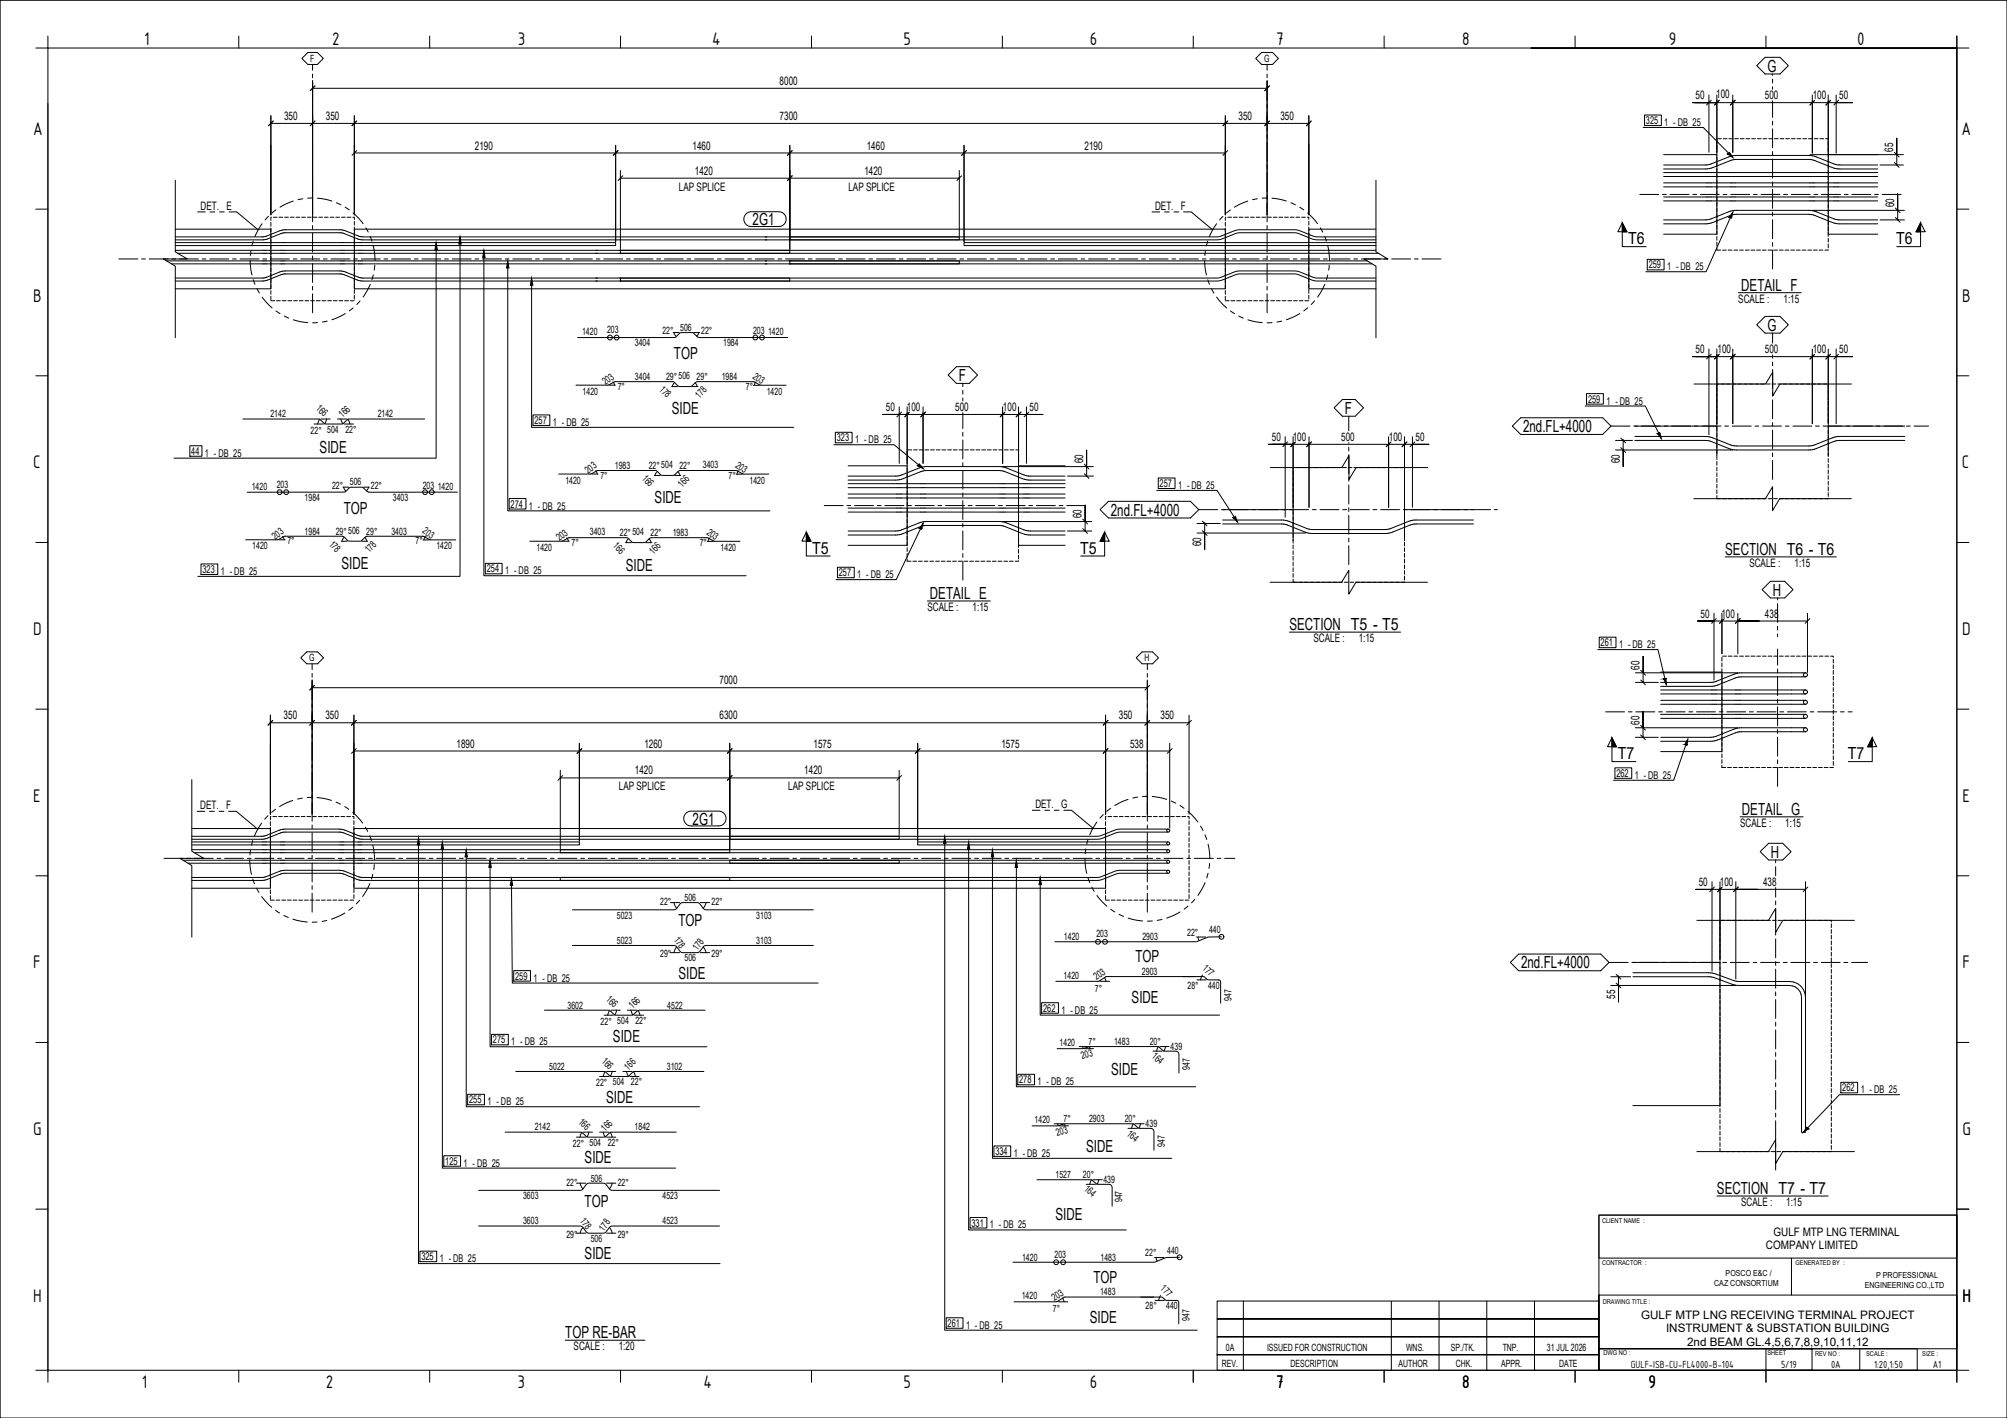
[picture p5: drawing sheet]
<svg xmlns="http://www.w3.org/2000/svg" width="841mm" height="594mm" viewBox="0 0 841 594" stroke-linecap="round" stroke-linejoin="round" font-family="sans-serif">
<defs><g id="words">
<g font-size="8.2">
<text x="60.4" y="18.9">1</text>
<text x="139.2" y="18.9">2</text>
<text x="217" y="18.9">3</text>
<text x="298.4" y="18.9">4</text>
<text x="378.6" y="18.9">5</text>
<text x="456.7" y="18.9">6</text>
<text x="534.7" y="18.9">7</text>
<text x="612.8" y="18.9">8</text>
<text x="699.3" y="18.9">9</text>
<text x="778.2" y="18.9">0</text>
<text x="13.9" y="56.6">A</text>
<text x="821.9" y="56.6">A</text>
<text x="13.9" y="126.4">B</text>
<text x="822.2" y="126.4">B</text>
<text x="13.9" y="196.2">C</text>
<text x="822" y="196.2">C</text>
<text x="13.9" y="266">D</text>
<text x="822.2" y="266">D</text>
<text x="13.9" y="335.9">E</text>
<text x="822.3" y="335.9">E</text>
<text x="13.9" y="405.7">F</text>
<text x="822.3" y="405.7">F</text>
<text x="13.9" y="475.5">G</text>
<text x="822.3" y="475.5">G</text>
<text x="13.9" y="545.3">H</text>
<text x="822.3" y="545.3">H</text>
<text x="59.5" y="581.5">1</text>
<text x="136.5" y="581.5">2</text>
<text x="216.8" y="581.5">3</text>
<text x="294.8" y="581.5">4</text>
<text x="378.6" y="581.5">5</text>
<text x="456.7" y="581.5">6</text>
<text x="534.7" y="581.6">7</text>
<text x="612.8" y="581.5">8</text>
<text x="690.8" y="581.5">9</text>
</g>
<g font-size="7">
<text x="740.6" y="30">G</text>
<text x="315.4" y="94.3">2G1</text>
<text x="682.3" y="102.3">T6</text>
<text x="794.5" y="102.3">T6</text>
<text x="729.6" y="121.8">DETAIL F</text>
<text x="740.6" y="138.6">G</text>
<text x="282.4" y="150.4">TOP</text>
<text x="401.8" y="159.6">F</text>
<text x="281.5" y="173.6">SIDE</text>
<text x="563.5" y="173.4">F</text>
<text x="638.2" y="181">2nd.FL+4000</text>
<text x="133.9" y="189.8">SIDE</text>
<text x="144" y="215.2">TOP</text>
<text x="274.3" y="210.9">SIDE</text>
<text x="465.5" y="216">2nd.FL+4000</text>
<text x="340.4" y="232">T5</text>
<text x="452.6" y="232">T5</text>
<text x="722.9" y="232.6">SECTION T6 - T6</text>
<text x="143.1" y="238.4">SIDE</text>
<text x="262.2" y="239">SIDE</text>
<text x="389.7" y="251.1">DETAIL E</text>
<text x="742.9" y="249.5">H</text>
<text x="540.3" y="264.1">SECTION T5 - T5</text>
<text x="678" y="318.1">T7</text>
<text x="774.3" y="318.1">T7</text>
<text x="729.9" y="341.5">DETAIL G</text>
<text x="290.2" y="345.4">2G1</text>
<text x="742.1" y="359.3">H</text>
<text x="284.3" y="388.1">TOP</text>
<text x="475.8" y="403.2">TOP</text>
<text x="637.4" y="405.7">2nd.FL+4000</text>
<text x="284.3" y="410.1">SIDE</text>
<text x="474.2" y="420.2">SIDE</text>
<text x="256.9" y="436.3">SIDE</text>
<text x="465.7" y="450.3">SIDE</text>
<text x="254" y="462.2">SIDE</text>
<text x="455.2" y="482.6">SIDE</text>
<text x="245" y="487.1">SIDE</text>
<text x="719.5" y="500.3">SECTION T7 - T7</text>
<text x="245" y="505.6">TOP</text>
<text x="442.2" y="511">SIDE</text>
<text x="245" y="527.7">SIDE</text>
<text x="458.2" y="537.5">TOP</text>
<text x="456.7" y="554.4">SIDE</text>
<text x="236.9" y="560.8">TOP RE-BAR</text>
</g>
<g font-size="4.9">
<text x="326.7" y="35.6">8000</text>
<text x="710.6" y="41.6">50</text>
<text x="719.2" y="41.1">100</text>
<text x="739.6" y="41.6">500</text>
<text x="759.6" y="41.6">100</text>
<text x="770.7" y="41.6">50</text>
<text x="119" y="50.2">350</text>
<text x="136.6" y="50.2">350</text>
<text x="326.7" y="50.2">7300</text>
<text x="519" y="50.2">350</text>
<text x="536.5" y="50.2">350</text>
<text x="199" y="62.6">2190</text>
<text x="290.2" y="62.6">1460</text>
<text x="363.2" y="62.6">1460</text>
<text x="454.5" y="62.6">2190</text>
<text x="793.4" y="63.5" transform="rotate(-90 793.4 63.5)">65</text>
<text x="291.2" y="73.2">1420</text>
<text x="362.2" y="73.2">1420</text>
<text x="284.5" y="79.9">LAP SPLICE</text>
<text x="355.5" y="79.9">LAP SPLICE</text>
<text x="84.1" y="87.8">DET. E</text>
<text x="484" y="87.8">DET. F</text>
<text x="793.8" y="86.8" transform="rotate(-90 793.8 86.8)">60</text>
<text x="728.4" y="126.9">SCALE :</text>
<text x="747.4" y="126.9">1:15</text>
<text x="710.6" y="148">50</text>
<text x="719.7" y="147.8">100</text>
<text x="739.6" y="148">500</text>
<text x="759.6" y="148">100</text>
<text x="770.7" y="148">50</text>
<text x="371.2" y="172.2">50</text>
<text x="380" y="172.2">100</text>
<text x="400.3" y="172.2">500</text>
<text x="420.3" y="172.2">100</text>
<text x="431.4" y="172.2">50</text>
<text x="533" y="184.7">50</text>
<text x="541.7" y="184.7">100</text>
<text x="562" y="184.7">500</text>
<text x="582" y="184.7">100</text>
<text x="593.2" y="184.7">50</text>
<text x="453.9" y="194.2" transform="rotate(-90 453.9 194.2)">60</text>
<text x="678.7" y="194.1" transform="rotate(-90 678.7 194.1)">60</text>
<text x="453.2" y="217.2" transform="rotate(-90 453.2 217.2)">60</text>
<text x="503.4" y="228.9" transform="rotate(-90 503.4 228.9)">60</text>
<text x="733.1" y="237.5">SCALE :</text>
<text x="752" y="237.5">1:15</text>
<text x="388.6" y="256">SCALE :</text>
<text x="407.6" y="256">1:15</text>
<text x="712.6" y="258.7">50</text>
<text x="721.4" y="258.8">100</text>
<text x="739.6" y="258.7">438</text>
<text x="550.4" y="269.1">SCALE :</text>
<text x="569.3" y="269.1">1:15</text>
<text x="687.1" y="280.6" transform="rotate(-90 687.1 280.6)">60</text>
<text x="301.5" y="286.7">7000</text>
<text x="118.9" y="301.4">350</text>
<text x="136.4" y="301.4">350</text>
<text x="301.5" y="301.4">6300</text>
<text x="468.8" y="301.4">350</text>
<text x="486.3" y="301.4">350</text>
<text x="687" y="303.6" transform="rotate(-90 687 303.6)">60</text>
<text x="191.3" y="313.2">1890</text>
<text x="270" y="313.2">1260</text>
<text x="340.9" y="313.2">1575</text>
<text x="419.7" y="313.2">1575</text>
<text x="473.5" y="313.2">538</text>
<text x="266.1" y="324.5">1420</text>
<text x="337" y="324.5">1420</text>
<text x="259.3" y="331.2">LAP SPLICE</text>
<text x="330.3" y="331.2">LAP SPLICE</text>
<text x="83.9" y="338.9">DET. F</text>
<text x="433.9" y="338.5">DET. G</text>
<text x="729.2" y="346.4">SCALE :</text>
<text x="748.1" y="346.4">1:15</text>
<text x="711.8" y="371.2">50</text>
<text x="720.7" y="371.3">100</text>
<text x="738.8" y="371.2">438</text>
<text x="676.8" y="418.4" transform="rotate(-90 676.8 418.4)">55</text>
<text x="729.6" y="505.3">SCALE :</text>
<text x="748.5" y="505.3">1:15</text>
<text x="743.2" y="517.7">GULF MTP LNG TERMINAL</text>
<text x="740" y="523.4">COMPANY LIMITED</text>
<text x="687.7" y="552.5">GULF MTP LNG RECEIVING TERMINAL PROJECT</text>
<text x="698.1" y="558.2">INSTRUMENT &amp; SUBSTATION BUILDING</text>
<text x="707" y="563.8">2nd BEAM GL.4,5,6,7,8,9,10,11,12</text>
<text x="240.4" y="565.8">SCALE :</text>
<text x="259.3" y="565.8">1:20</text>
</g>
<g font-size="4.7">
<text x="683.4" y="573.1">GULF-ISB-CU-FL4000-B-104</text>
<text x="746.3" y="573.1">5/19</text>
<text x="767.3" y="573.1">0A</text>
<text x="785.3" y="573.1">1:20,1:50</text>
<text x="809.9" y="573.1">A1</text>
</g>
<g font-size="4.5">
<text x="689.7" y="52">325</text>
<text x="697.4" y="52.8">1 - DB 25</text>
<text x="690.9" y="112.5">259</text>
<text x="698.6" y="113.3">1 - DB 25</text>
<text x="665.4" y="168.7">259</text>
<text x="673.1" y="169.5">1 - DB 25</text>
<text x="224" y="177.6">257</text>
<text x="231.7" y="178.4">1 - DB 25</text>
<text x="350.6" y="184.9">323</text>
<text x="358.3" y="185.7">1 - DB 25</text>
<text x="80.1" y="190.6">44</text>
<text x="85.9" y="191.3">1 - DB 25</text>
<text x="486" y="204.1">257</text>
<text x="493.7" y="204.8">1 - DB 25</text>
<text x="214" y="212.7">274</text>
<text x="221.7" y="213.5">1 - DB 25</text>
<text x="204" y="239.8">254</text>
<text x="84.8" y="240.1">323</text>
<text x="92.5" y="240.9">1 - DB 25</text>
<text x="211.7" y="240.6">1 - DB 25</text>
<text x="351.5" y="241.4">257</text>
<text x="359.2" y="242.2">1 - DB 25</text>
<text x="670.7" y="270.8">261</text>
<text x="678.4" y="271.6">1 - DB 25</text>
<text x="677.3" y="325.5">262</text>
<text x="685" y="326.3">1 - DB 25</text>
<text x="215.9" y="410.5">259</text>
<text x="223.6" y="411.3">1 - DB 25</text>
<text x="437.1" y="423.9">262</text>
<text x="444.8" y="424.7">1 - DB 25</text>
<text x="206.6" y="437.1">275</text>
<text x="214.3" y="438">1 - DB 25</text>
<text x="427.1" y="453.9">278</text>
<text x="434.8" y="454.7">1 - DB 25</text>
<text x="772" y="457.2">262</text>
<text x="779.7" y="458">1 - DB 25</text>
<text x="196.6" y="462.3">255</text>
<text x="204.3" y="463.1">1 - DB 25</text>
<text x="417.1" y="483.9">334</text>
<text x="424.8" y="484.7">1 - DB 25</text>
<text x="186.6" y="488">125</text>
<text x="194.3" y="488.8">1 - DB 25</text>
<text x="407.1" y="513.9">331</text>
<text x="414.8" y="514.7">1 - DB 25</text>
<text x="176.6" y="528">325</text>
<text x="184.3" y="528.8">1 - DB 25</text>
<text x="397.1" y="555.9">261</text>
<text x="404.8" y="556.7">1 - DB 25</text>
</g>
<g font-size="4.2">
<text x="130" y="26">F</text>
<text x="529.7" y="26">G</text>
<text x="243.9" y="140.4">1420</text>
<text x="254.4" y="139.6">203</text>
<text x="277.6" y="140.1">22°</text>
<text x="285" y="138.5">506</text>
<text x="293.8" y="140.1">22°</text>
<text x="315.6" y="139.9">203</text>
<text x="321.9" y="140.4">1420</text>
<text x="266.1" y="145">3404</text>
<text x="303" y="145.1">1984</text>
<text x="253.7" y="161.4" transform="rotate(-37 253.7 161.4)">203</text>
<text x="266.1" y="159.3">3404</text>
<text x="279.1" y="159.2">29°506</text>
<text x="291.9" y="159.2">29°</text>
<text x="302.5" y="159.3">1984</text>
<text x="315.2" y="158.3" transform="rotate(36 315.2 158.3)">203</text>
<text x="244.1" y="165.4">1420</text>
<text x="258.8" y="163.3">7°</text>
<text x="276" y="163.3" transform="rotate(46 276 163.3)">178</text>
<text x="293.2" y="167" transform="rotate(-47 293.2 167)">178</text>
<text x="312.5" y="163.3">7°</text>
<text x="321.3" y="165.4">1420</text>
<text x="132.2" y="171.3" transform="rotate(43 132.2 171.3)">166</text>
<text x="113.3" y="174.9">2142</text>
<text x="143.5" y="175.1" transform="rotate(-43 143.5 175.1)">166</text>
<text x="158.3" y="174.9">2142</text>
<text x="130.2" y="181.6">22° 504</text>
<text x="144.7" y="181.4">22°</text>
<text x="257.6" y="196.4">1983</text>
<text x="271.8" y="196.4">22°504</text>
<text x="284.7" y="196.4">22°</text>
<text x="294.5" y="196">3403</text>
<text x="307.9" y="195.5" transform="rotate(36 307.9 195.5)">203</text>
<text x="146.6" y="203.3">506</text>
<text x="236.9" y="202.6">1420</text>
<text x="246.5" y="198.6" transform="rotate(-37 246.5 198.6)">203</text>
<text x="251.6" y="200.5">7°</text>
<text x="268.8" y="200.6" transform="rotate(47 268.8 200.6)">166</text>
<text x="305.3" y="200.5">7°</text>
<text x="314.1" y="202.6">1420</text>
<text x="105.5" y="205.2">1420</text>
<text x="116" y="204.4">203</text>
<text x="127.6" y="209.8">1984</text>
<text x="139.2" y="204.8">22°</text>
<text x="155.4" y="204.8">22°</text>
<text x="164.6" y="209.8">3403</text>
<text x="177.2" y="204.7">203</text>
<text x="183.4" y="205.2">1420</text>
<text x="285.9" y="204.3" transform="rotate(-47 285.9 204.3)">166</text>
<text x="115.3" y="226.2" transform="rotate(-37 115.3 226.2)">203</text>
<text x="127.6" y="224">1984</text>
<text x="140.7" y="224">29°506</text>
<text x="153.5" y="224">29°</text>
<text x="164" y="224.1">3403</text>
<text x="176.7" y="223" transform="rotate(36 176.7 223)">203</text>
<text x="234.4" y="226.8" transform="rotate(-37 234.4 226.8)">203</text>
<text x="247.2" y="224.2">3403</text>
<text x="259.8" y="224.6">22°504</text>
<text x="272.6" y="224.6">22°</text>
<text x="281.9" y="224.5">1983</text>
<text x="295.9" y="223.6" transform="rotate(36 295.9 223.6)">203</text>
<text x="105.7" y="230.2">1420</text>
<text x="120.4" y="228">7°</text>
<text x="137.6" y="228.1" transform="rotate(47 137.6 228.1)">178</text>
<text x="154.8" y="231.8" transform="rotate(-47 154.8 231.8)">178</text>
<text x="174.1" y="228.1">7°</text>
<text x="182.9" y="230.2">1420</text>
<text x="224.8" y="230.8">1420</text>
<text x="239.5" y="228.6">7°</text>
<text x="256.7" y="228.7" transform="rotate(46 256.7 228.7)">166</text>
<text x="273.9" y="232.4" transform="rotate(-47 273.9 232.4)">166</text>
<text x="293.2" y="228.7">7°</text>
<text x="302" y="230.8">1420</text>
<text x="129.5" y="277.1">G</text>
<text x="479.6" y="277.1">H</text>
<text x="286.8" y="377.5">506</text>
<text x="276.6" y="379.3">22°</text>
<text x="298.2" y="379.2">22°</text>
<text x="258.5" y="384.9">5023</text>
<text x="316.9" y="384.9">3103</text>
<text x="258.5" y="395.4">5023</text>
<text x="282.2" y="393.9" transform="rotate(53 282.2 393.9)">178</text>
<text x="316.9" y="395.4">3103</text>
<text x="445.8" y="393.9">1420</text>
<text x="459.4" y="392.7">203</text>
<text x="478.7" y="393.9">2903</text>
<text x="497.5" y="392">22°</text>
<text x="506.7" y="391">440</text>
<text x="276.6" y="401">29°</text>
<text x="292.3" y="398.5" transform="rotate(-53 292.3 398.5)">178</text>
<text x="298.2" y="401">29°</text>
<text x="286.8" y="402.8">506</text>
<text x="503.6" y="405.9" transform="rotate(43 503.6 405.9)">177</text>
<text x="445.7" y="410.1">1420</text>
<text x="459.5" y="410.7" transform="rotate(-33 459.5 410.7)">203</text>
<text x="478.5" y="408.4">2903</text>
<text x="253.7" y="418.9" transform="rotate(43 253.7 418.9)">166</text>
<text x="458.8" y="415.5">7°</text>
<text x="497.6" y="414.2">28°</text>
<text x="506.2" y="414.1">440</text>
<text x="516" y="419.2" transform="rotate(-90 516 419.2)">947</text>
<text x="237.8" y="422.5">3602</text>
<text x="265.1" y="422.7" transform="rotate(-43 265.1 422.7)">166</text>
<text x="279.6" y="422.5">4522</text>
<text x="251.7" y="429.3">22° 504</text>
<text x="266.3" y="429.1">22°</text>
<text x="456.1" y="437.8">7°</text>
<text x="466.9" y="437.8">1483</text>
<text x="481.8" y="437.7">20°</text>
<text x="444" y="438.3">1420</text>
<text x="453.5" y="443.7" transform="rotate(-16 453.5 443.7)">203</text>
<text x="482.4" y="443" transform="rotate(41 482.4 443)">164</text>
<text x="490.5" y="439.8">439</text>
<text x="230.2" y="448.2">5022</text>
<text x="251.8" y="444.9" transform="rotate(43 251.8 444.9)">166</text>
<text x="263.2" y="448.6" transform="rotate(-43 263.2 448.6)">166</text>
<text x="279.4" y="448.2">3102</text>
<text x="498.6" y="448.2" transform="rotate(-90 498.6 448.2)">947</text>
<text x="249.8" y="455">22° 504</text>
<text x="264.4" y="454.7">22°</text>
<text x="224.1" y="473.6">2142</text>
<text x="242.1" y="470.4" transform="rotate(43 242.1 470.4)">166</text>
<text x="265.9" y="473.6">1842</text>
<text x="433.5" y="470.6">1420</text>
<text x="445.7" y="470.2">7°</text>
<text x="456.4" y="470.1">2903</text>
<text x="471.3" y="470">20°</text>
<text x="480.1" y="472.1">439</text>
<text x="253.5" y="474.2" transform="rotate(-43 253.5 474.2)">166</text>
<text x="443" y="476.1" transform="rotate(-16 443 476.1)">203</text>
<text x="472" y="475.4" transform="rotate(41 472 475.4)">164</text>
<text x="240.1" y="480.4">22° 504</text>
<text x="254.7" y="480.1">22°</text>
<text x="488.1" y="480.6" transform="rotate(-90 488.1 480.6)">947</text>
<text x="237.3" y="496.8">22°</text>
<text x="247.6" y="495">506</text>
<text x="258.9" y="496.8">22°</text>
<text x="442.3" y="493.6">1527</text>
<text x="453.8" y="493.5">20°</text>
<text x="462.4" y="495.5">439</text>
<text x="219.2" y="502.4">3603</text>
<text x="277.6" y="502.4">4523</text>
<text x="454.1" y="498.5" transform="rotate(41 454.1 498.5)">164</text>
<text x="470.3" y="503.7" transform="rotate(-90 470.3 503.7)">947</text>
<text x="219.2" y="512.9">3603</text>
<text x="242.9" y="511.5" transform="rotate(53 242.9 511.5)">178</text>
<text x="277.6" y="512.9">4523</text>
<text x="237.3" y="518.5">29°</text>
<text x="247.6" y="520.3">506</text>
<text x="253" y="516" transform="rotate(-53 253 516)">178</text>
<text x="258.9" y="518.6">29°</text>
<text x="441.9" y="527">203</text>
<text x="479.9" y="526.2">22°</text>
<text x="489.1" y="525.3">440</text>
<text x="428.3" y="528.2">1420</text>
<text x="461.2" y="528.2">1483</text>
<text x="428.2" y="544.4">1420</text>
<text x="441.9" y="544.9" transform="rotate(-33 441.9 544.9)">203</text>
<text x="461" y="542.7">1483</text>
<text x="486.1" y="540.2" transform="rotate(42 486.1 540.2)">177</text>
<text x="441.2" y="549.7">7°</text>
<text x="480.1" y="548.4">28°</text>
<text x="488.7" y="548.4">440</text>
<text x="498.4" y="553.5" transform="rotate(-90 498.4 553.5)">947</text>
<text x="513.7" y="566.1">0A</text>
<text x="530.9" y="566.1">ISSUED FOR CONSTRUCTION</text>
<text x="589.2" y="566.1">WNS.</text>
<text x="608" y="566.1">SP./TK.</text>
<text x="629.7" y="566.1">TNP.</text>
<text x="648.2" y="566.1">31 JUL 2026</text>
<text x="512" y="572.6">REV.</text>
<text x="540.8" y="572.6">DESCRIPTION</text>
<text x="586" y="572.6">AUTHOR</text>
<text x="610" y="572.6">CHK.</text>
<text x="629" y="572.6">APPR.</text>
<text x="653.3" y="572.6">DATE</text>
</g>
<g font-size="3.5">
<text x="718.3" y="538.8">CAZ CONSORTIUM</text>
<text x="723.1" y="534.8">POSCO E&amp;C /</text>
<text x="781.4" y="539.5">ENGINEERING CO.,LTD</text>
<text x="786.2" y="535.5">P PROFESSIONAL</text>
</g>
<g font-size="2.8">
<text x="671.3" y="512.4">CLIENT NAME :</text>
<text x="671.3" y="530">CONTRACTOR :</text>
<text x="752.4" y="530">GENERATED BY :</text>
<text x="671.6" y="546.4">DRAWING TITLE :</text>
<text x="671.9" y="567.9">DWG NO :</text>
<text x="740.6" y="567.6">SHEET</text>
<text x="760.6" y="568">REV NO :</text>
<text x="782" y="568.1">SCALE :</text>
<text x="805.5" y="568.3">SIZE :</text>
</g>
</g></defs>
<!-- layer: S-GRID -->
<g fill="none" stroke="#000" stroke-width=".42">
<path d="M129 22h4l2.5 2.5-2.5 2.5h-4l-2.5-2.5zM131 27v2.4M131 31v1.6M131 34.2v7.9M528.7 22h4.5l2.5 2.5-2.5 2.5h-4.5l-2.5-2.5zM531 27v2.4M531 31v1.6M531 34.2v7.9M736.1 27.5l3.6-3.5h6.2l3.5 3.5-3.5 3.5h-6.2zM742.8 31v.6M742.8 33.2v1.6M742.8 36.4v1"/>
<path d="M131 43.7v1.6M131 46.9v7.9M131 56.4v1.6M131 59.6v7.9M531 43.7v1.6M531 46.9v7.9M531 56.4v1.6M531 59.6v7.9M742.8 42.3v6.9M742.8 50.8v1.6M742.8 54v7.9M131 69.1v1.6"/>
<path d="M131 72.3v7.9M531 69.1v1.6M531 72.3v7.9M742.8 63.5v1.6M742.8 66.7v7.9M742.8 76.2v1.6M742.8 79.4v7.9M131 81.8v1.6M131 85v7.9M131 94.5v1.6M131 97.7v7.9M531 81.8v1.6"/>
<path d="M531 85v7.9M531 94.5v1.6M531 97.7v7.9M687.1 81.5h8M696.7 81.5h1.6M699.8 81.5h8M709.4 81.5h1.6M712.5 81.5h8M722.1 81.5h1.6M725.2 81.5h8M734.8 81.5h1.6M737.9 81.5h8"/>
<path d="M742.8 88.9v1.6M742.8 92.1v7.9M747.4 81.5h1.6M750.6 81.5h8M760.1 81.5h1.6M763.3 81.5h8M772.8 81.5h1.6M776 81.5h8M785.5 81.5h1.6M788.7 81.5h8M49.8 108.5h7.9M59.3 108.5h1.6"/>
<path d="M62.5 108.5h7.9M72 108.5h1.6M75.2 108.5h7.9M84.7 108.5h1.6M87.9 108.5h7.9M97.4 108.5h1.6M100.6 108.5h7.9M110.1 108.5h1.6M113.3 108.5h7.9M122.8 108.5h1.6M126 108.5h7.9M131 107.2v1.6"/>
<path d="M131 110.4v7.9M131 119.9v1.6M135.5 108.5h1.6M138.7 108.5h7.9M148.2 108.5h1.6M151.4 108.5h7.9M160.9 108.5h1.6M164.1 108.5h7.9M173.6 108.5h1.6M176.8 108.5h7.9M186.3 108.5h1.6M189.5 108.5h7.9"/>
<path d="M199 108.5h1.6M202.2 108.5h7.9M211.7 108.5h1.6M214.9 108.5h7.9M224.4 108.5h1.6M227.6 108.5h7.9M237.1 108.5h1.6M240.3 108.5h7.9M249.8 108.5h1.6M253 108.5h7.9M262.5 108.5h1.6M265.7 108.5h7.9"/>
<path d="M275.2 108.5h1.6M278.4 108.5h7.9M287.9 108.5h1.6M291.1 108.5h7.9M300.6 108.5h1.6M303.8 108.5h7.9M313.3 108.5h1.6M316.5 108.5h7.9M326 108.5h1.6M329.2 108.5h7.9M338.7 108.5h1.6M341.9 108.5h7.9"/>
<path d="M351.4 108.5h1.6M354.6 108.5h7.9M364.1 108.5h1.6M367.3 108.5h7.9M376.8 108.5h1.6M380 108.5h7.9M389.5 108.5h1.6M392.7 108.5h7.9M402.2 108.5h1.6M405.4 108.5h7.9M414.9 108.5h1.6M418.1 108.5h7.9"/>
<path d="M427.6 108.5h1.6M430.8 108.5h7.9M440.3 108.5h1.6M443.5 108.5h7.9M453 108.5h1.6M456.2 108.5h7.9M465.7 108.5h1.6M468.9 108.5h7.9M478.4 108.5h1.6M481.6 108.5h7.9M491.1 108.5h1.6M494.3 108.5h7.9"/>
<path d="M503.8 108.5h1.6M507 108.5h7.9M516.5 108.5h1.6M519.7 108.5h7.9M529.2 108.5h1.6M531 107.2v1.6M531 110.4v7.9M531 119.9v1.6M532.4 108.5h7.9M541.9 108.5h1.6M545.1 108.5h7.9M554.6 108.5h1.6"/>
<path d="M557.8 108.5h7.9M567.3 108.5h1.6M570.5 108.5h7.9M580 108.5h1.6M583.2 108.5h7.9M592.7 108.5h1.6M595.9 108.5h7.9M742.8 101.6v1.6M742.8 104.8v7.9M131 123.1v7.9M531 123.1v7.9M736.1 136.1l3.6-3.5h6.2l3.5 3.5-3.5 3.5h-6.2z"/>
<path d="M742.8 139.6v4.2M400.8 153.6h5.4l3.4 3.5-3.4 3.5h-5.4l-3.5-3.5zM742.8 148.7v1.4M742.8 151.7v1.5M742.8 154.8v8M403.5 160.6v1.4M403.5 163.5v1.6M403.5 166.7v1.3M403.5 172.9v6.6M559 170.9l3.5-3.5h5.4l3.5 3.5-3.5 3.5h-5.4zM565.2 174.4v6.1M633.7 178.5l3.5-3.5h34.4l3.5 3.5-3.5 3.5h-34.4z"/>
<path d="M675.1 178.5h7.9M684.6 178.5h1.6M687.8 178.5h7.9M697.3 178.5h1.6M700.5 178.5h7.9M710 178.5h1.6M713.2 178.5h7.9M722.7 178.5h1.6M725.9 178.5h7.9M735.4 178.5h1.6M738.6 178.5h7.9M742.8 164.4v1.5"/>
<path d="M742.8 167.5v8M742.8 177.1v1.5M748.1 178.5h1.6M751.3 178.5h7.9M760.8 178.5h1.6M764 178.5h7.9M773.5 178.5h1.6M776.7 178.5h7.9M786.2 178.5h1.6M789.4 178.5h7.9M798.9 178.5h1.6M802.1 178.5h6.1"/>
<path d="M403.5 181.1v1.6M403.5 184.3v7.9M403.5 193.8v1.6M403.5 197v7.9M565.2 185.4v.3M565.2 187.3v1.6M565.2 190.5v7.9M742.8 180.2v8M742.8 189.8v1.5M742.8 192.9v8M345.4 211.8h7.9M354.9 211.8h1.6"/>
<path d="M358.1 211.8h7.9M367.6 211.8h1.6M370.8 211.8h7.9M380.3 211.8h1.6M383.5 211.8h7.9M393 211.8h1.6M396.2 211.8h7.9M403.5 206.5v1.6M403.5 209.7v7.9M403.5 219.2v1.6M405.7 211.8h1.6M408.9 211.8h7.9"/>
<path d="M418.4 211.8h1.6M421.6 211.8h7.9M431.1 211.8h1.6M434.3 211.8h7.9M443.8 211.8h1.6M447 211.8h7.9M461 213.5l3.5-3.5h34.3l3.6 3.5-3.6 3.5h-34.3zM502.4 213.5h7.9M511.9 213.5h1.6M515.1 213.5h7.9M524.6 213.5h1.6M527.8 213.5h7.9"/>
<path d="M537.3 213.5h1.5M540.4 213.5h8M550 213.5h1.5M553.1 213.5h8M562.7 213.5h1.5M565.2 200v1.6M565.2 203.2v7.9M565.2 212.7v1.6M565.2 215.9v7.9M565.8 213.5h8M575.4 213.5h1.5M578.5 213.5h8"/>
<path d="M588.1 213.5h1.5M591.2 213.5h8M600.8 213.5h1.5M603.9 213.5h8M613.5 213.5h1.5M616.6 213.5h8M626.2 213.5h1.3M403.5 222.4v7.9M403.5 231.9v1.6M403.5 235.1v7.9M565.2 225.4v1.6M565.2 228.6v7.9"/>
<path d="M738.4 247l3.5-3.5h6l3.5 3.5-3.5 3.5h-6zM744.9 250.5v.8M744.9 252.9v7.9M126 275.6l2.5-2.5h4.6l2.5 2.5-2.5 2.5h-4.6zM130.8 278.1v2.5M476.1 275.6l2.5-2.5h4.4l2.5 2.5-2.5 2.5h-4.4zM480.8 278.1v2.5M744.9 262.4v1.6M744.9 265.6v1.2M744.9 271.9v6.8M130.8 282.1v1.6M130.8 285.3v8"/>
<path d="M130.8 294.8v1.6M130.8 298v8M480.8 282.1v1.6M480.8 285.3v8M480.8 294.8v1.6M480.8 298v8M672.8 298.2h7.9M682.3 298.2h1.6M685.5 298.2h7.9M695 298.2h1.6M698.2 298.2h7.9M707.7 298.2h1.6"/>
<path d="M710.9 298.2h7.9M720.4 298.2h1.6M723.6 298.2h7.9M733.1 298.2h1.6M736.3 298.2h7.9M744.9 280.3v1.5M744.9 283.4v8M744.9 293v1.5M744.9 296.1v8M745.8 298.2h1.6M749 298.2h7.9M758.5 298.2h1.6"/>
<path d="M761.7 298.2h7.9M771.2 298.2h1.6M774.4 298.2h1.7M130.8 307.5v1.6M130.8 310.7v8M480.8 307.5v1.6M480.8 310.7v8M744.9 305.7v1.5M744.9 308.8v8M744.9 318.4v1.5M130.8 320.2v1.6M130.8 323.4v8"/>
<path d="M130.8 332.9v1.6M130.8 336.1v8M480.8 320.2v1.6M480.8 323.4v8M480.8 332.9v1.6M480.8 336.1v8M744.9 321.5v8M68.7 359.6h8M78.2 359.6h1.6M81.4 359.6h8M90.9 359.6h1.6M94.1 359.6h8"/>
<path d="M103.6 359.6h1.6M106.8 359.6h8M116.3 359.6h1.6M119.5 359.6h8M129 359.6h1.6M130.8 345.6v1.6M130.8 348.8v8M130.8 358.3v1.6M132.2 359.6h8M141.7 359.6h1.6M144.9 359.6h8M154.4 359.6h1.6"/>
<path d="M157.6 359.6h8M167.1 359.6h1.6M170.3 359.6h8M179.8 359.6h1.6M183 359.6h8M192.5 359.6h1.6M195.7 359.6h8M205.2 359.6h1.6M208.4 359.6h8M217.9 359.6h1.6M221.1 359.6h8M230.6 359.6h1.6"/>
<path d="M233.8 359.6h8M243.3 359.6h1.6M246.5 359.6h8M256 359.6h1.6M259.2 359.6h8M268.7 359.6h1.6M271.9 359.6h8M281.4 359.6h1.6M284.6 359.6h7.9M294.1 359.6h1.6M297.3 359.6h7.9M306.8 359.6h1.6"/>
<path d="M310 359.6h7.9M319.5 359.6h1.6M322.7 359.6h7.9M332.2 359.6h1.6M335.4 359.6h7.9M344.9 359.6h1.6M348.1 359.6h7.9M357.6 359.6h1.6M360.8 359.6h7.9M370.3 359.6h1.6M373.5 359.6h7.9M383 359.6h1.6"/>
<path d="M386.2 359.6h7.9M395.7 359.6h1.6M398.9 359.6h7.9M408.4 359.6h1.6M411.6 359.6h7.9M421.1 359.6h1.6M424.3 359.6h7.9M433.8 359.6h1.6M437 359.6h7.9M446.5 359.6h1.6M449.7 359.6h7.9M459.2 359.6h1.6"/>
<path d="M462.4 359.6h7.9M471.9 359.6h1.6M475.1 359.6h7.9M480.8 345.6v1.6M480.8 348.8v8M480.8 358.3v1.6M484.6 359.6h1.6M487.8 359.6h7.9M497.3 359.6h1.6M500.5 359.6h7.9M510 359.6h1.6M513.2 359.6h4.3"/>
<path d="M737.6 356.8l3.5-3.5h5.9l3.6 3.5-3.6 3.5h-5.9zM130.8 361.5v8M130.8 371v1.6M130.8 374.2v8M480.8 361.5v8M480.8 371v1.6M480.8 374.2v8M744.1 360.3v1.2M744.1 363.1v3.8M744.1 371.8v4.1M744.1 377.5v1.6M636.4 399.7h34.4l3.5 3.5-3.5 3.5h-34.4l-3.5-3.5z"/>
<path d="M744.1 380.7v7.9M744.1 390.2v1.6M744.1 393.4v7.9M674.3 403.2h7.9M683.8 403.2h1.6M687 403.2h7.9M696.5 403.2h1.6M699.7 403.2h7.9M709.2 403.2h1.6M712.4 403.2h7.9M721.9 403.2h1.6M725.1 403.2h7.9"/>
<path d="M734.6 403.2h1.6M737.8 403.2h7.9M744.1 402.9v1.6M744.1 406.1v7.9M744.1 415.6v1.6M744.1 418.8v7.9M747.3 403.2h1.6M750.5 403.2h7.9M760 403.2h1.6M763.2 403.2h7.9M772.7 403.2h1.6M775.9 403.2h6.7"/>
<path d="M744.1 428.3v1.6M744.1 431.5v7.9M744.1 441v1.6M744.1 444.2v7.9M744.1 453.7v1.6M744.1 456.9v7.9M744.1 466.4v1.6M744.1 469.6v7.9M744.1 479.1v1.6M744.1 482.3v7.9"/>
</g>
<!-- layer: Part -->
<g fill="none" stroke="#000" stroke-width=".42">
<path d="M73.5 75.5v30l5 3h-10l5 3v30M576.6 75.5v30l5 3h-10l5 3v30M697.1 64.8h22.3v33.3h-22.3M786.8 64.8h-20.7v33.3h20.7M73.5 96h40v25h-40M148.5 96h365v25h-365zM576.6 96h-28.1v25h28.1M685.1 178.5h34.3v12.4M709.9 160.9h29.9l3.1-5v10l3-5h30M798.2 178.5h-32.1v12.4M355.4 195.1h24.7v33.4h-24.7M446.3 195.1h-19.5v33.4h19.5"/>
<path d="M532.3 195.9h30l3-5v10l3-5h30M512.3 213.5h29.6v13M617.4 213.5h-28.9v13M709.8 208.9h30l3-5v10l3-5h30M532.2 243.9h30l3-5v10l3-5h30M695.9 281.6h25.7v33.3h-25.7M80.4 326.6v30l5 3h-10l5 3v30M80.4 347.1h32.9v25h-32.9M148.3 347.1h315v25h-315zM711.1 385.6h30l3-5v10l3-5h30M684.3 403.2h36.5v60h-36.5M711.1 482.5h30l3-5v10l3-5h30"/>
</g>
<!-- layer: OtherObjectType -->
<g fill="none" stroke="#000" stroke-width=".42">
<path d="M.1 .1h840.9v594h-840.9zM20.1 15.1v5h-5.1M100.1 15.1v5M180.1 15.1v5M260 15.1v5M340 15.1v5M420 15.1v5M500 15.1v5M580 15.1v5M660 15.1v5M740 15.1v5M820 15.1v564"/>
<path d="M641.6 20.1h178.4h-799.9v554h804.9M825 20.1h-5v30.2M20.1 43.4v531.2M15 87.6h5.1M820 87.6h5M728.4 122.6h26.4M15 157.5h5.1M820 157.5h5M15 227.3h5.1M722.9 233.3h46.6M820 227.3h5M388.6 251.8h26.4"/>
<path d="M540.3 264.8h46.6M15 297.1h5.1M820 297.1h5M729.2 342.2h26.4M15 366.9h5.1M820 366.9h5M15 436.7h5.1M820 436.7h5M15 506.6h5.1M670 509.1h150v18h-150zM670 509.1h150v65h-150h89.3v-9h-89.3h150v-22.5h-150v31.5zM719.5 501.1h46.6"/>
<path d="M820 506.6h5M750.7 527.1v15.5M510 545.1h160v29h-160v-6.5h160h-160v-7.5h160h-160v-7.5h160h-160zM521 545.1v29M583 545.2v28.9M603 545.2v28.9M623 545.1v29M643 545.1v29M15 574.1h5.1v5M100.1 574.1v5M180.1 574.1v5M236.9 561.5h33.4"/>
<path d="M260 574.1v5M340 574.1v5M420 574.1v5M500 574.1v5M580 574.1v5M660 574.1v5M740 565.1h63.4v9h-63.4zM740 574.1v5M779.3 565.1v9"/>
</g>
<!-- layer: ReinforcingBar -->
<g fill="none" stroke="#000" stroke-width=".42">
<path d="M697.1 69.1h18.1l2-.5 8-3.1 2.4-.4 31.1 .1 1.6 .3 8.1 3.1 1.9 .5h16.5M697.1 70.8l19.1-.2 9.5-3.5 2-.3h30.9l10.7 3.8 17.5 .2M697.1 76.6h89.7M697.1 78.3h89.7M697.1 72.3h89.7M697.1 73.9h89.7M73.5 99.2h36.8l7-2.5 2.3-.4h23.4l7.7 2.8 1.5 .1h249.8v1.3h-249.9l-1.8-.2-7.5-2.8h-23.1l-1.5 .2-6 2.4-1.7 .4h-37M576.6 99.2h-25l-6.9-2.5-2.4-.4h-23.3l-7.7 2.8-1.5 .1h-178.8v1.3h178.8l1.8-.2 7.5-2.8h23.2l1.5 .2 5.9 2.4 1.8 .4h25.1M697.1 92.1l18.8-.1 9.3-3.6 2.4-.3 31.1 .1 2.4 .5 8.5 3.3 17.2 .1M697.1 93.8h18.3l2.3-.6 8-3.1 2-.3h30.9l1.9 .5 7.3 2.9 2.4 .6h16.6M697.1 82.5h89.7M697.1 84.2h89.7"/>
<path d="M69.8 109.3h332.2v1.2h-330.1M73.5 116.5h36.8l7.5-2.8 1.8-.2h23.4l7.7 2.8 1.5 .2h178.8v1.2h-178.9l-2.3-.4-7-2.5h-23.1l-1.5 .1-6 2.4-1.7 .4h-37M73.5 104.9h257.5v1.2h-256.5M73.5 101.6h184.5v1.3h-184.5M572.9 109.3h-241.9v1.2h244M576.6 101.6h-172.6v1.3h172.6M576.6 116.5h-25l-7.5-2.8-1.8-.2h-23.3l-7.7 2.8-1.5 .2h-249.8v1.2h249.8l2.4-.4 6.9-2.5h23.2l1.5 .1 5.9 2.4 1.8 .4h25.1M576.6 104.9h-316.6v1.2h317.6M355.4 199.5l20.5-.1 2-.4 8-3.2 2.4-.3h31.1l1.6 .3 8.1 3.2 1.9 .4 15.3 .1M685.1 182.9h30.3l2.3 .5 8 3.2 2 .3h30.2l2-.3 7.9-3.2 2.4-.5h28M685.1 184.5h30.1l2 .5 8 3.2 2.4 .3h31.1l1.6-.3 8.1-3.2 1.9-.5h27.9M355.4 207h90.9"/>
<path d="M355.4 208.6h90.9M355.4 202.6h90.9M355.4 204.3h90.9M355.4 201.1h20.7l2.3-.6 8-3.1 2-.3 30.9 .1 1.9 .4 8.8 3.4 16.3 .1M355.4 212.9h90.9M355.4 214.5h90.9M512.3 217.9h25.5l2.4 .5 7.9 3.2 2 .3h30.2l2-.3 7.9-3.2 2.4-.5h24.8M512.3 219.5l25.4 .1 1.9 .4 8.1 3.2 2.4 .3h31.1l1.6-.3 8-3.2 1.9-.4 24.7-.1M355.4 222.5l20.5-.1 2-.4 8-3.2 2.4-.3h31.1l2.4 .6 8.5 3.2 16 .2M355.4 224.1h20.7l2.3-.5 8-3.2 2-.3 30.9 .1 1.9 .4 8.8 3.4 16.3 .1M695.9 293.4h60.7M695.9 295.1h60.7"/>
<path d="M695.9 289.1h60.7M695.9 290.7h60.7M695.9 299.3h60.7M756.6 281.9h-27.7l-2.3 .6-7.4 2.9-1.8 .5h-21.5M756.6 283.6h-27.5l-1.9 .4-8.1 3.2-1.6 .3-21.6 .1M695.9 301h60.7M756.6 304.9h-27.7l-1.5 .3-8.2 3.2-1.8 .5h-21.5M756.6 306.6h-27.5l-1.9 .4-7.4 3-2.3 .5-21.6 .1M80.4 352.7h162.4v1.3h-162.4M80.4 350.4l29.8-.1 7.4-2.7 1.9-.2h23.3l1.7 .4 5.5 2.2 2 .4h224.8v1.2h-224.9l-1.8-.2-7.5-2.8h-23.1l-2 .4-7.2 2.6h-29.9M80.4 356h225.4v1.2h-224.4M489.5 347.4h-20.7l-7.7 2.8-1.4 .2h-153.9v1.2h153.9l2.3-.4 6.9-2.6h20.6"/>
<path d="M489.5 356h-254.7v1.2h254.7M489.5 352.7h-105v1.3h105M76.7 360.4h300.1v1.2h-298M80.4 367.6h29.8l7.4-2.7 1.9-.3 23.3 .1 1.7 .4 5.5 2.2 2 .3h153.8v1.3h-153.9l-1.8-.3-7.5-2.7h-23.1l-2 .3-7.2 2.6-29.9 .1M489.5 364.6l-20.7 .1-7.7 2.7-1.4 .2h-224.9v1.3h224.9l2.3-.5 6.9-2.5h20.6M489.5 360.4h-183.7v1.2h183.7M684.3 407.5l32.4 .1 1.6 .2 8.1 3 1.8 .4h21.8a6.6 6.6 0 0 1 6.6 6.6v56.6h-1.7v-56.5a5.1 5.1 0 0 0-5-5l-21.8-.1-2.3-.4-7.4-2.8-1.8-.4h-32.3"/>
<circle cx="756.6" cy="282.7" r=".84"/>
<circle cx="756.6" cy="294.2" r=".83"/>
<circle cx="756.6" cy="289.9" r=".83"/>
<circle cx="756.6" cy="305.7" r=".83"/>
<circle cx="756.6" cy="300.1" r=".83"/>
<circle cx="489.5" cy="353.4" r=".63"/>
<circle cx="489.5" cy="348" r=".63"/>
<circle cx="489.5" cy="356.6" r=".63"/>
<circle cx="489.5" cy="365.2" r=".63"/>
<circle cx="489.5" cy="361" r=".63"/>
<circle cx="460.1" cy="394.6" r="1"/>
<circle cx="463" cy="394.6" r="1"/>
<circle cx="511.9" cy="392.5" r="1"/>
<circle cx="442.6" cy="528.8" r="1"/>
<circle cx="445.5" cy="528.8" r="1"/>
<circle cx="494.3" cy="526.7" r="1"/>
</g>
<!-- layer: GraphicObject -->
<g fill="none" stroke="#000" stroke-width=".42">
<path d="M719.4 58.6v1.6M719.7 58.1h1.6M722.1 58.1h1.6M724.5 58.1h1.6M726.9 58.1h1.6M729.3 58.1h1.5M731.7 58.1h1.5M734 58.1h1.6M736.4 58.1h1.6M738.8 58.1h1.6M741.2 58.1h1.6M743.5 58.1h1.6"/>
<path d="M745.9 58.1h1.6M748.3 58.1h1.6M750.7 58.1h1.6M753.1 58.1h1.6M755.5 58.1h1.6M757.8 58.1h1.6M760.2 58.1h1.6M762.6 58.1h1.6M765 58.1h1.1v.5M766.1 59.4v1.6M719.4 61v1.6M719.4 63.4v1.6"/>
<path d="M719.4 65.8v1.5M719.4 68.1v1.6M719.4 70.5v1.6M719.4 72.9v1.6M719.4 75.3v1.6M719.4 77.7v1.6M766.1 61.8v1.5M766.1 64.1v1.6M766.1 66.5v1.6M766.1 68.9v1.6M766.1 71.3v1.6M766.1 73.7v1.6"/>
<path d="M766.1 76v1.6M766.1 78.4v1.6M113.5 93.2v1.6M113.5 95.5v1.6M113.5 97.9v1.6M113.7 91l-.2 1.4M114.5 91h1.6M116.9 91h1.6M119.3 91h1.6M121.7 91h1.5M124 91h1.6M126.4 91h1.6"/>
<path d="M128.8 91h1.6M131.2 91h1.6M133.6 91h1.6M135.9 91h1.6M138.3 91h1.6M140.7 91h1.6M143.1 91h1.6M145.5 91h1.6M147.9 91h.6v.9M148.5 92.7v1.6M148.5 95.1v1.6M148.5 97.5v1.6"/>
<path d="M148.5 99.9v1.6M513.5 93.2v1.6M513.5 95.5v1.6M513.5 97.9v1.6M513.7 91h-.2v1.4M514.5 91h1.6M516.9 91h1.6M519.2 91h1.6M521.6 91h1.6M524 91h1.6M526.4 91h1.6M528.8 91h1.6"/>
<path d="M531.2 91h1.6M533.5 91h1.6M535.9 91h1.6M538.3 91h1.6M540.7 91h1.6M543.1 91h1.5M545.4 91h1.6M547.8 91h.7v.9M548.5 92.7v1.6M548.5 95.1v1.6M548.5 97.5v1.6M548.5 99.9v1.6"/>
<path d="M719.4 80v1.6M719.4 82.4v1.6M719.4 84.8v1.6M719.4 87.2v1.6M719.4 89.6v1.6M719.4 92v1.5M719.4 94.3v1.6M719.4 96.7v1.6M719.4 99.1v1.6M766.1 80.8v1.6M766.1 83.2v1.6M766.1 85.6v1.6"/>
<path d="M766.1 88v1.5M766.1 90.3v1.6M766.1 92.7v1.6M766.1 95.1v1.6M766.1 97.5v1.6M766.1 99.9v1.5M113.5 100.3v1.6M113.5 102.7v1.6M113.5 105.1v1.6M113.5 107.4v1.6M113.5 109.8v1.6M113.5 112.2v1.6"/>
<path d="M113.5 114.6v1.6M113.5 117v1.5M113.5 119.4v1.5M148.5 102.3v1.6M148.5 104.6v1.6M148.5 107v1.6M148.5 109.4v1.6M148.5 111.8v1.6M148.5 114.2v1.6M148.5 116.6v1.5M148.5 118.9v1.6M513.5 100.3v1.6"/>
<path d="M513.5 102.7v1.6M513.5 105.1v1.6M513.5 107.4v1.6M513.5 109.8v1.6M513.5 112.2v1.6M513.5 114.6v1.6M513.5 117v1.5M513.5 119.4v1.5M548.5 102.3v1.6M548.5 104.6v1.6M548.5 107v1.6M548.5 109.4v1.6"/>
<path d="M548.5 111.8v1.6M548.5 114.2v1.6M548.5 116.6v1.5M548.5 118.9v1.6M719.4 103.9v.9h1.6M719.4 101.5v1.6M721.8 104.8h1.6M724.2 104.8h1.6M726.6 104.8h1.6M729 104.8h1.6M731.4 104.8h1.5M733.7 104.8h1.6"/>
<path d="M736.1 104.8h1.6M738.5 104.8h1.6M740.9 104.8h1.6M743.3 104.8h1.5M745.6 104.8h1.6M748 104.8h1.6M750.4 104.8h1.6M752.8 104.8h1.6M755.2 104.8h1.6M757.5 104.8h1.6M759.9 104.8h1.6M762.3 104.8h1.6"/>
<path d="M766.1 104.6l-1.4 .2M766.1 102.2v1.6M113.5 126h1.6M113.5 121.7v1.6M113.5 124.1v1.6M115.9 126h1.6M118.3 126h1.6M120.6 126h1.6M123 126h1.6M125.4 126h1.6M127.8 126h1.6M130.2 126h1.5"/>
<path d="M132.5 126h1.6M134.9 126h1.6M137.3 126h1.6M139.7 126h1.6M142.1 126h1.5M144.4 126h1.6M146.8 126h1.6M148.5 121.3v1.6M148.5 123.7v1.6M513.5 126h1.6M513.5 121.7v1.6M513.5 124.1v1.6"/>
<path d="M515.8 126h1.6M518.2 126h1.6M520.6 126h1.6M523 126h1.6M525.4 126h1.6M527.8 126h1.5M530.1 126h1.6M532.5 126h1.6M534.9 126h1.6M537.3 126h1.6M539.7 126h1.5M542 126h1.6"/>
<path d="M544.4 126h1.6M546.8 126h1.6M548.5 121.3v1.6M548.5 123.7v1.6M719.4 162.4v1.6M719.4 164.8v1.5M719.4 167.1v1.6M719.4 169.5v1.6M719.4 171.9v1.6M719.4 174.3v1.6M719.4 176.7v1.6M719.4 179v1.6"/>
<path d="M720.3 160.9h-.9v.7M721.1 160.9h1.6M723.5 160.9h1.6M725.9 160.9h1.6M728.3 160.9h1.6M730.7 160.9h1.5M733 160.9h1.6M735.4 160.9h1.6M737.8 160.9h1.6M740.2 160.9h1.6M742.6 160.9h1.5M744.9 160.9h1.6"/>
<path d="M747.3 160.9h1.6M749.7 160.9h1.6M752.1 160.9h1.6M754.5 160.9h1.6M756.8 160.9h1.6M759.2 160.9h1.6M761.6 160.9h1.6M764 160.9h1.6M766.1 161.1v1.6M766.1 163.5v1.6M766.1 165.9v1.6M766.1 168.3v1.6"/>
<path d="M766.1 170.7v1.5M766.1 173.1v1.5M766.1 175.4v1.6M766.1 177.8v1.6M380.1 189v1.6M380.1 191.3v1.6M380.1 193.7v1.6M380.1 196.1v1.6M380.1 198.5v1.6M380.4 188.5h1.6M382.8 188.5h1.6M385.2 188.5h1.6"/>
<path d="M387.6 188.5h1.6M390 188.5h1.5M392.4 188.5h1.5M394.7 188.5h1.6M397.1 188.5h1.6M399.5 188.5h1.6M401.9 188.5h1.6M404.2 188.5h1.6M406.6 188.5h1.6M409 188.5h1.6M411.4 188.5h1.6M413.8 188.5h1.6"/>
<path d="M416.2 188.5h1.6M418.5 188.5h1.6M420.9 188.5h1.6M423.3 188.5h1.6M425.7 188.5h1.1v.4M426.8 189.7v1.6M426.8 192.1v1.6M426.8 194.5v1.6M426.8 196.9v1.6M426.8 199.3v1.5M541.9 197.4v1.6M541.9 199.8v1.6"/>
<path d="M542.8 195.9h-.9v.7M543.6 195.9h1.6M545.9 195.9h1.6M548.3 195.9h1.6M550.7 195.9h1.6M553.1 195.9h1.6M555.5 195.9h1.6M557.8 195.9h1.6M560.2 195.9h1.6M562.6 195.9h1.6M565 195.9h1.6M567.4 195.9h1.5"/>
<path d="M569.8 195.9h1.5M572.1 195.9h1.6M574.5 195.9h1.6M576.9 195.9h1.6M579.3 195.9h1.6M581.6 195.9h1.6M584 195.9h1.6M586.4 195.9h1.6M588.5 196.1v1.6M588.5 198.5v1.6M719.4 181.4v1.6M719.4 183.8v1.6"/>
<path d="M719.4 186.2v1.6M719.4 188.6v1.6M719.4 191v1.5M719.4 193.3v1.6M719.4 195.7v1.6M719.4 198.1v1.6M766.1 180.2v1.6M766.1 182.6v1.6M766.1 184.9v1.6M766.1 187.3v1.6M766.1 189.7v1.6M766.1 192.1v1.6"/>
<path d="M766.1 194.5v1.6M766.1 196.9v1.6M766.1 199.2v1.6M380.1 200.9v1.6M380.1 203.3v1.5M380.1 205.6v1.6M380.1 208v1.6M380.1 210.4v1.6M380.1 212.8v1.6M380.1 215.2v1.5M380.1 217.5v1.6M380.1 219.9v1.6"/>
<path d="M426.8 201.6v1.6M426.8 204v1.6M426.8 206.4v1.6M426.8 208.8v1.6M426.8 211.2v1.6M426.8 213.5v1.6M426.8 215.9v1.6M426.8 218.3v1.6M541.9 202.2v1.5M541.9 204.5v1.6M541.9 206.9v1.6M541.9 209.3v1.6"/>
<path d="M541.9 211.7v1.6M541.9 214.1v1.5M541.9 216.4v1.6M541.9 218.8v1.6M588.5 200.9v1.6M588.5 203.3v1.6M588.5 205.7v1.6M588.5 208.1v1.5M588.5 210.4v1.6M588.5 212.8v1.6M588.5 215.2v1.6M588.5 217.6v1.6"/>
<path d="M588.5 220v1.5M719.4 200.5v1.6M719.4 202.9v1.5M719.4 205.2v1.6M719.4 207.6v1.3h1.6M721.8 208.9h1.6M724.2 208.9h1.6M726.6 208.9h1.6M729 208.9h1.6M731.4 208.9h1.5M733.7 208.9h1.6M736.1 208.9h1.6"/>
<path d="M738.5 208.9h1.6M740.9 208.9h1.6M743.3 208.9h1.5M745.6 208.9h1.6M748 208.9h1.6M750.4 208.9h1.6M752.8 208.9h1.6M755.2 208.9h1.6M757.5 208.9h1.6M759.9 208.9h1.6M762.3 208.9h1.6M766.1 208.8l-1.4 .1"/>
<path d="M766.1 201.6v1.6M766.1 204v1.6M766.1 206.4v1.6M380.1 234.2v.9h1.6M380.1 222.3v1.6M380.1 224.7v1.6M380.1 227.1v1.6M380.1 229.4v1.6M380.1 231.8v1.6M382.5 235.1h1.6M384.9 235.1h1.6M387.3 235.1h1.6"/>
<path d="M389.7 235.1h1.6M392.1 235.1h1.5M394.4 235.1h1.6M396.8 235.1h1.6M399.2 235.1h1.6M401.6 235.1h1.6M404 235.1h1.5M406.3 235.1h1.6M408.7 235.1h1.6M411.1 235.1h1.6M413.5 235.1h1.6M415.9 235.1h1.6"/>
<path d="M418.2 235.1h1.6M420.6 235.1h1.6M423 235.1h1.6M426.8 235l-1.4 .1M426.8 220.7v1.6M426.8 223.1v1.6M426.8 225.4v1.6M426.8 227.8v1.6M426.8 230.2v1.6M426.8 232.6v1.6M541.9 221.2v1.6M541.9 223.6v1.6"/>
<path d="M541.9 226v1.6M541.9 228.3v1.6M541.9 230.7v1.6M541.9 233.1v1.6M541.9 235.5v1.6M541.9 237.9v1.6M588.5 222.3v1.6M588.5 224.7v1.6M588.5 227.1v1.6M588.5 229.5v1.6M588.5 231.9v1.6M588.5 234.2v1.6"/>
<path d="M588.5 236.6v1.6M588.5 239v1.6M541.9 242.6v1.3h1.6M541.9 240.3v1.5M544.3 243.9h1.6M546.6 243.9h1.6M549 243.9h1.6M551.4 243.9h1.6M553.8 243.9h1.6M556.2 243.9h1.5M558.6 243.9h1.5M560.9 243.9h1.6"/>
<path d="M563.3 243.9h1.6M565.7 243.9h1.6M568.1 243.9h1.6M570.4 243.9h1.6M572.8 243.9h1.6M575.2 243.9h1.6M577.6 243.9h1.6M580 243.9h1.6M582.4 243.9h1.6M584.7 243.9h1.6M588.5 243.8l-1.4 .1M588.5 241.4v1.6"/>
<path d="M721.6 275.4v1.6M721.6 277.8v1.6M721.9 274.9h1.5M724.2 274.9h1.6M726.6 274.9h1.6M729 274.9h1.6M731.4 274.9h1.6M733.8 274.9h1.6M736.1 274.9h1.6M738.5 274.9h1.6M740.9 274.9h1.6M743.3 274.9h1.6"/>
<path d="M745.7 274.9h1.6M748.1 274.9h1.5M750.4 274.9h1.6M752.8 274.9h1.6M755.2 274.9h1.6M757.6 274.9h1.6M760 274.9h1.5M762.3 274.9h1.6M764.7 274.9h1.6M767.1 274.9h1.1v.5M768.2 276.2v1.5M768.2 278.5v1.6"/>
<path d="M721.6 280.2v1.5M721.6 282.5v1.6M721.6 284.9v1.6M721.6 287.3v1.6M721.6 289.7v1.6M721.6 292.1v1.5M721.6 294.4v1.6M721.6 296.8v1.6M721.6 299.2v1.6M768.2 280.9v1.6M768.2 283.3v1.6M768.2 285.7v1.6"/>
<path d="M768.2 288.1v1.6M768.2 290.4v1.6M768.2 292.8v1.6M768.2 295.2v1.6M768.2 297.6v1.6M768.2 300v1.6M721.6 301.6v1.6M721.6 304v1.6M721.6 306.3v1.6M721.6 308.7v1.6M721.6 311.1v1.6M721.6 313.5v1.6"/>
<path d="M721.6 315.9v1.6M721.6 318.3v1.5M768.2 302.4v1.5M768.2 304.7v1.6M768.2 307.1v1.6M768.2 309.5v1.6M768.2 311.9v1.6M768.2 314.3v1.5M768.2 316.6v1.6M768.2 319v1.6M721.6 320.6v1h1.5M723.9 321.6h1.6"/>
<path d="M726.3 321.6h1.6M728.7 321.6h1.6M731.1 321.6h1.6M733.5 321.6h1.5M735.8 321.6h1.6M738.2 321.6h1.6M740.6 321.6h1.6M743 321.6h1.6M745.4 321.6h1.6M747.7 321.6h1.6M750.1 321.6h1.6M752.5 321.6h1.6"/>
<path d="M754.9 321.6h1.6M757.3 321.6h1.6M759.7 321.6h1.5M762 321.6h1.6M764.4 321.6h1.6M768.2 321.4l-1.4 .2M113.3 344.3v1.6M113.3 346.7v1.5M113.3 349v1.6M113.3 351.4v1.6M113.3 353.8v1.6M113.3 356.2v1.6"/>
<path d="M113.3 358.6v1.5M113.5 342.1l-.2 1.4M114.3 342.1h1.6M116.7 342.1h1.6M119.1 342.1h1.6M121.5 342.1h1.5M123.9 342.1h1.5M126.2 342.1h1.6M128.6 342.1h1.6M131 342.1h1.6M133.4 342.1h1.6M135.7 342.1h1.6"/>
<path d="M138.1 342.1h1.6M140.5 342.1h1.6M142.9 342.1h1.6M145.3 342.1h1.6M147.7 342.1h.6v1M148.3 343.8v1.6M148.3 346.2v1.6M148.3 348.6v1.6M148.3 351v1.6M148.3 353.4v1.6M148.3 355.8v1.5M148.3 358.1v1.6"/>
<path d="M463.3 344.3v1.6M463.3 346.7v1.5M463.3 349v1.6M463.3 351.4v1.6M463.3 353.8v1.6M463.3 356.2v1.6M463.3 358.6v1.5M463.5 342.1h-.2v1.4M464.3 342.1h1.6M466.7 342.1h1.6M469.1 342.1h1.5M471.5 342.1h1.5"/>
<path d="M473.8 342.1h1.6M476.2 342.1h1.6M478.6 342.1h1.6M481 342.1h1.6M483.3 342.1h1.6M485.7 342.1h1.6M488.1 342.1h1.6M490.5 342.1h1.6M492.9 342.1h1.6M495.3 342.1h1.6M497.6 342.1h.7v1M498.3 343.8v1.6"/>
<path d="M498.3 346.2v1.6M498.3 348.6v1.6M498.3 351v1.6M498.3 353.4v1.6M498.3 355.8v1.5M498.3 358.1v1.6M113.3 377.1h1.6M113.3 360.9v1.6M113.3 363.3v1.6M113.3 365.7v1.6M113.3 368.1v1.6M113.3 370.5v1.6"/>
<path d="M113.3 372.8v1.6M113.3 375.2v1.6M115.7 377.1h1.6M118.1 377.1h1.6M120.4 377.1h1.6M122.8 377.1h1.6M125.2 377.1h1.6M127.6 377.1h1.6M130 377.1h1.6M132.4 377.1h1.5M134.7 377.1h1.6M137.1 377.1h1.6"/>
<path d="M139.5 377.1h1.6M141.9 377.1h1.6M144.3 377.1h1.5M146.6 377.1h1.6M148.3 360.5v1.6M148.3 362.9v1.6M148.3 365.3v1.6M148.3 367.7v1.5M148.3 370v1.6M148.3 372.4v1.6M148.3 374.8v1.6M463.3 377.1h1.6"/>
<path d="M463.3 360.9v1.6M463.3 363.3v1.6M463.3 365.7v1.6M463.3 368.1v1.6M463.3 370.5v1.6M463.3 372.8v1.6M463.3 375.2v1.6M465.7 377.1h1.6M468 377.1h1.6M470.4 377.1h1.6M472.8 377.1h1.6M475.2 377.1h1.6"/>
<path d="M477.6 377.1h1.6M479.9 377.1h1.6M482.3 377.1h1.6M484.7 377.1h1.6M487.1 377.1h1.6M489.5 377.1h1.6M491.9 377.1h1.5M494.2 377.1h1.6M496.6 377.1h1.6M498.3 360.5v1.6M498.3 362.9v1.6M498.3 365.3v1.6"/>
<path d="M498.3 367.7v1.5M498.3 370v1.6M498.3 372.4v1.6M498.3 374.8v1.6M720.8 385.8v1.6M720.8 388.2v1.6M720.8 390.6v1.6M720.8 393v1.6M720.8 395.4v1.6M720.8 397.8v1.5M721.3 385.6h1.5M723.7 385.6h1.5"/>
<path d="M726 385.6h1.6M728.4 385.6h1.6M730.8 385.6h1.6M733.2 385.6h1.6M735.5 385.6h1.6M737.9 385.6h1.6M740.3 385.6h1.6M742.7 385.6h1.6M745.1 385.6h1.6M747.5 385.6h1.6M749.8 385.6h1.6M752.2 385.6h1.6"/>
<path d="M754.6 385.6h1.6M757 385.6h1.6M759.4 385.6h1.5M761.8 385.6h1.5M764.1 385.6h1.6M766.5 385.6h.9v.7M767.4 387v1.6M767.4 389.4v1.6M767.4 391.8v1.6M767.4 394.2v1.6M767.4 396.6v1.6M767.4 399v1.6"/>
<path d="M720.8 400.1v1.6M720.8 402.5v1.6M720.8 404.9v1.6M720.8 407.3v1.6M720.8 409.7v1.5M720.8 412v1.6M720.8 414.4v1.6M720.8 416.8v1.6M720.8 419.2v1.6M767.4 401.3v1.6M767.4 403.7v1.6M767.4 406.1v1.6"/>
<path d="M767.4 408.5v1.6M767.4 410.9v1.5M767.4 413.3v1.5M767.4 415.6v1.6M767.4 418v1.6M720.8 421.6v1.6M720.8 423.9v1.6M720.8 426.3v1.6M720.8 428.7v1.6M720.8 431.1v1.6M720.8 433.5v1.6M720.8 435.9v1.5"/>
<path d="M720.8 438.2v1.6M767.4 420.4v1.6M767.4 422.8v1.6M767.4 425.1v1.6M767.4 427.5v1.6M767.4 429.9v1.6M767.4 432.3v1.6M767.4 434.7v1.6M767.4 437.1v1.6M767.4 439.4v1.6M720.8 440.6v1.6M720.8 443v1.6"/>
<path d="M720.8 445.4v1.6M720.8 447.8v1.5M720.8 450.1v1.6M720.8 452.5v1.6M720.8 454.9v1.6M720.8 457.3v1.6M720.8 459.7v1.6M767.4 441.8v1.6M767.4 444.2v1.6M767.4 446.6v1.6M767.4 449v1.5M767.4 451.4v1.5"/>
<path d="M767.4 453.7v1.6M767.4 456.1v1.6M767.4 458.5v1.6M720.8 462v1.6M720.8 464.4v1.6M720.8 466.8v1.6M720.8 469.2v1.6M720.8 471.6v1.6M720.8 474v1.5M720.8 476.3v1.6M720.8 478.7v1.6M767.4 460.9v1.6"/>
<path d="M767.4 463.2v1.6M767.4 465.6v1.6M767.4 468v1.6M767.4 470.4v1.6M767.4 472.8v1.6M767.4 475.2v1.6M767.4 477.5v1.6M767.4 479.9v1.6M720.8 481.1v1.4h1.5M723.1 482.5h1.6M725.5 482.5h1.6M727.9 482.5h1.6"/>
<path d="M730.3 482.5h1.6M732.6 482.5h1.6M735 482.5h1.6M737.4 482.5h1.6M739.8 482.5h1.6M742.2 482.5h1.6M744.6 482.5h1.6M746.9 482.5h1.6M749.3 482.5h1.6M751.7 482.5h1.6M754.1 482.5h1.6M756.5 482.5h1.5"/>
<path d="M758.9 482.5h1.5M761.2 482.5h1.6M763.6 482.5h1.6M767.4 482.3l-1.4 .2"/>
</g>
<!-- layer: Z-DIMENSIONS -->
<g fill="none" stroke="#000" stroke-width=".42">
<path d="M131 37h.1M131 37h400M131 33.8v56.2M132 36l-2 2M531 37h.1M531 33.8v56.2M531.9 36l-1.9 2M716.1 39.8v24M719.4 39.8v24M726.1 39.8v24.1M759.4 39.8v24.3M766.1 39.8v24.3"/>
<path d="M769.4 39.8v24.4M113.5 51.7h17.5M113.5 51.7h.1M113.5 48.5v41.5M114.5 50.7l-2 2M131 51.7h.1M131 51.7h17.5M132 50.7l-2 2M148.5 51.7h365M148.5 51.7h.1M148.5 48.5v41.5M149.5 50.7l-2 2"/>
<path d="M513.5 51.7h17.5M513.5 51.7h.1M513.5 48.5v41.5M514.5 50.7l-2 2M531 51.7h17.5M531 51.7h.1M531.9 50.7l-1.9 2M548.5 51.7h.1M548.5 48.5v41.5M549.5 50.7l-2 2M709.2 43h6.9h-6.9M710.4 43h9h-9"/>
<path d="M716.1 43h.1M716.1 43h43.3M717.1 42l-2 2M719.4 43h.1M720.4 42l-1.9 2M726.1 43h.1M727.1 42l-2 2M759.4 43h6.7M759.4 43h.1M760.4 42l-1.9 2M766.1 43h3.3M766.1 43h.1"/>
<path d="M767.1 42l-2 2M769.4 43h6.9zM770.4 42l-2 2M794.8 57.9v6.9zM148.5 64.1h.1M148.5 64.1h255.5M149.5 63.1l-2 2M258 64.1h.1M258 60.9v40.4M259 63.1l-2 2M260 74.6h.1M260 74.6h142"/>
<path d="M260 71.4v33.1M261 73.7l-2 1.9M331 74.6h.1M331 64.1h.1M331 60.9v43.6M332 73.7l-2 1.9M332 63.1l-2 2M402 74.6h.1M402 71.4v27.5M403 73.7l-2 1.9M404 64.1h109.5M404 64.1h.1"/>
<path d="M404 60.9v40.4M405 63.1l-2 2M513.5 64.1h.1M514.5 63.1l-2 2M758.5 64.8h39.1M787.8 69.1h9.8M793.8 68.1l2 2M793.8 63.8l2 2M794.8 69.1h.1M794.8 64.8v4.3M759.3 88.1h38.7M787.8 92.1h10.2"/>
<path d="M794.2 91.1l2 2M794.2 87.2l2 1.9M795.2 92.1h.1M795.2 81.3v6.8zM795.2 88.1v4M709.2 149.4h6.9h-6.9M710.4 149.4h9h-9M716.1 149.4h.1M716.1 146.2v36M716.1 149.4h43.3M717.1 148.4l-2 2M719.4 149.4h.1"/>
<path d="M719.4 146.2v31.3M720.4 148.4l-1.9 2M726.1 149.4h.1M726.1 146.2v31.3M727.1 148.4l-2 2M759.4 149.4h6.7M759.4 149.4h.1M759.4 146.2v31.3M760.4 148.4l-1.9 2M766.1 149.4h3.3M766.1 149.4h.1M766.1 146.2v31.3"/>
<path d="M767.1 148.4l-2 2M769.4 149.4h6.9zM769.4 146.2v31.3M770.4 148.4l-1.9 2M369.9 173.6h6.9h-6.9M371.1 173.6h9h-9M376.8 173.6h.1M376.8 173.6h43.3M376.8 170.4v23.7M377.8 172.6l-2 2M380.1 173.6h.1M380.1 170.4v23.7"/>
<path d="M381.1 172.6l-2 2M386.8 173.6h.1M386.8 170.4v23.7M387.8 172.6l-2 2M420.1 173.6h6.7M420.1 173.6h.1M420.1 170.4v23.7M421.1 172.6l-2 2 1.8-1.7M426.8 173.6h3.3M426.8 173.6h.1M426.8 170.4v23.7M427.8 172.6l-2 2"/>
<path d="M430.1 173.6h6.9zM430.1 170.4v23.7M431.1 172.6l-2 2M420 195.5h38.2M447.3 199.5h10.9M454.4 198.5l1.9 2M454.4 194.5l1.9 2M455.3 199.5h.1M455.3 188.6v6.9zM455.3 195.5v4M531.7 186.2h6.9h-6.9M532.9 186.2h9h-9"/>
<path d="M538.6 186.2h.1M538.6 186.2h43.3M538.6 183v33.7M539.5 185.2l-1.9 1.9M541.9 186.2h.1M541.9 183v29.5M542.9 185.2l-2 1.9 1.8-1.7M548.5 186.2h.1M548.5 183v29.5M549.5 185.2l-2 1.9M581.9 186.2h6.6M581.9 186.2h.1"/>
<path d="M581.9 183v29.5M582.9 185.2l-2 1.9M588.5 186.2h3.4M588.5 186.2h.1M588.5 183v29.5M589.5 185.2l-1.9 1.9M591.9 186.2h6.8zM591.9 183v29.5M592.9 185.2l-2 1.9M677 188.5h49.1M677 184.5h7.1M679.2 187.5l2 2"/>
<path d="M679.2 183.5l2 2M680.2 188.5h.1M680.2 184.5h.1M680.2 195.4v-6.9v6.9M680.2 184.5v4M420 218.5h37.5M453.7 217.5l2 2M454.7 211.6v6.9zM454.7 218.5v4M501.6 219.3h9.8M503.8 218.3l2 2M504.8 219.3h.1"/>
<path d="M504.8 219.3v4M447.3 222.5h10.2M453.7 221.5l2 2M454.7 222.5h.1M501.6 223.3h45.5M503.8 222.3l2 2M504.8 223.3h.1M504.8 230.2v-6.9v6.9M718.2 257v27.9M719.2 259.2l-2 1.9M721.6 257v16.9M722.6 259.2l-2 1.9 1.7-1.6"/>
<path d="M728.2 257v16.9M729.2 259.2l-2 1.9M757.4 257v24.7M758.4 259.2l-2 1.9M688.5 275v6.9zM711.3 260.2h6.9h-6.9M718.2 260.2h.1M718.2 260.2h10M721.6 260.2h.1M728.2 260.2h29.2M728.2 260.2h.1M728.2 260.2h9z"/>
<path d="M757.4 260.2h.1M113.3 299.6v41.5M130.8 288.1h.1M130.8 284.9v56.2M130.8 288.1h350M131.8 287.1l-2 2M148.3 299.6v41.5M463.3 299.6v41.5M480.8 288.1h.1M480.8 284.9v56.2M481.8 287.1l-2 2M498.3 299.6v41.5"/>
<path d="M685.3 285.9h9.6M685.3 281.9h43M687.5 284.9l2 2M687.5 280.9l2 2M688.5 298v6.9zM688.5 285.9h.1M688.5 281.9v4M113.3 302.8h17.5M113.3 302.8h.1M114.3 301.8l-2 2M130.8 302.8h17.5M130.8 302.8h.1"/>
<path d="M131.8 301.8l-2 2M148.3 302.8h315M148.3 302.8h.1M148.3 314.6h.1M148.3 314.6h94.5M149.3 301.8l-2 2M149.3 313.6l-2 2M242.8 314.6h63M242.8 314.6h.1M242.8 311.4v41M243.8 313.6l-2 2M305.8 314.6h78.7"/>
<path d="M305.8 314.6h.1M305.8 311.4v44.2M306.8 313.6l-2 2M384.5 314.6h78.8M384.5 314.6h.1M384.5 311.4v41M385.5 313.6l-2 2M463.3 302.8h17.5M463.3 302.8h.1M463.3 314.6h.1M463.3 314.6h26.9M464.3 301.8l-2 2"/>
<path d="M464.3 313.6l-2 2M480.8 302.8h17.5M480.8 302.8h.1M481.8 301.8l-2 2M490.2 314.6h.1M490.2 311.4v35.6M491.2 313.6l-2 2M498.3 302.8h.1M499.3 301.8l-2 2M685.3 308.9h9.6M685.3 304.9h42.9M687.5 307.9l2 2"/>
<path d="M687.5 303.9l2 2M688.5 308.9h.1M688.5 304.9v4M234.8 325.9h.1M234.8 325.9h142M234.8 322.7v32.9M235.8 324.9l-2 2M305.8 325.9h.1M306.8 324.9l-2 2M376.8 325.9h.1M376.8 322.7v27.3M377.8 324.9l-2 2"/>
<path d="M710.5 372.6h6.9h-6.9M717.4 372.6h.1M717.4 369.4v37.5M718.4 371.6l-2 2M720.8 372.6h.1M720.8 369.4v32.8M721.7 371.6l-1.9 2 1.6-1.6M727.4 372.6h.1M727.4 372.6h9zM727.4 369.4v40.7M728.4 371.6l-2 2M756.6 372.6h.1"/>
<path d="M756.6 372.6h-39.2M756.6 369.4v104M757.6 371.6l-2 2M675 412.9h52.4M675 409.2h8.3M677.2 411.9l2 2M677.2 408.2l2 2M678.2 412.9h.1M678.2 409.2h.1M678.2 419.7v-6.8v6.8M678.2 409.2v3.7"/>
</g>
<!-- layer: ReinforcingBarMark -->
<g fill="none" stroke="#000" stroke-width=".42">
<path d="M688.5 53.4h25.2l12.4 12.5M689.1 48.2h7.1v4.4h-7.1zM726.1 89l-11.2 24.8h-25.2M182.8 104.6v87.4h-109.9M192.8 102.2v139.3h-109.9M202.8 107.9v133.3h109.8M212.8 112.3v101.7h109.9M222.8 119.5v59.5h109.8M690.3 108.7h7v4.4h-7zM282.1 139.3h2.5M282.4 139.3l.9 1.6M290.7 139.3h2.5"/>
<path d="M292.8 139.3l-.8 1.6M256.8 160l.7 1.4M292.9 141.4l-2.9-2.1-4.9 .1-2.3 2h-40.8M315.6 159.9l2.8 1.4M315.6 159.9h-23.4l-2.9 2.1-4.7-.1-2.7-2h-24l-3.1 1.5h-13.5M330.1 141.4h-37.2M101.8 175.5h31.6l.7 .2 1.6 1.6 .9 .3h6.7l2.4-1.9 .7-.2h31.6M131.6 177.6h3.9M133.9 175.6l-.8 2M134.5 175.5h3.9M136.9 175.5l-.8 2.1M141.4 175.5h3.9"/>
<path d="M142.9 175.5l.8 2.1M144.2 177.6h3.9M145.8 175.6l.8 2M223.4 173.8h7v4.4h-7zM255.4 161.4h2.5M281.4 162h2.5M282.6 160.4l-.9 1.6M290 162h2.5M291.3 160.4l.8 1.6M315.7 161.4h2.5M316.8 160l-.7 1.4M318.4 161.3l11 .1"/>
<path d="M664.2 170.1h25.3l6.6 13.6M664.8 164.9h7.1v4.4h-7.1zM79.6 186.7h5v4.4h-5zM248.2 198.6h2.4M249.6 197.2l.7 1.4M250.7 197.1l-3.1 1.5h-13.5M250.7 197.1h24.1l2.7 2.1 4.9-.1 2.6-2h23.4l3.1 1.5h10.7M274.2 199.2h2.4M275.3 197.6l-.8 1.6M282.8 199.2h2.4M284 197.6l.9 1.6M308.5 198.7h2.4"/>
<path d="M309.5 197.3l-.7 1.3M349.4 186.3h25.3l12.1 10M350 181.1h7.1v4.4h-7.1zM143.7 204.1h2.4M144 204.1l.9 1.5M152.3 204.1h2.5M154.4 204.1l-.8 1.5M191.7 206.2h-37.2l-3-2.1-4.8 .1-2.4 2h-40.7M213.4 208.9h7v4.4h-7zM386.8 219.3l-11.3 23.5h-25.2M484.7 205.5h25.3l8.5 13.2M485.4 200.3h7v4.4h-7z"/>
<path d="M84.2 236.3h7.1v4.4h-7.1zM102.9 226.1l13.3 .1M116.7 226l-.5 .1M117 226.2h2.5M118.4 224.8l.7 1.3M119 224.8l-2.3 1.2M143 226.8h2.4M144.2 225.2l-.9 1.5M151.6 226.8h2.4M152.9 225.2l.8 1.5M153.8 224.7l-3 2.1-4.8-.1-1.9-1.9-.6-.1-24.5 .1M153.8 224.7h23.4"/>
<path d="M177.2 224.7l3.2 1.5M177.3 226.2h2.5M178.3 224.8l-.7 1.4M180.5 226.2h10.5M203.4 236h7v4.4h-7zM236.1 226.8h2.4M237.5 225.4l.7 1.3M238.6 225.2l-3.1 1.5-13.5 .1M238.6 225.3h24.1l2.4 2h4.8l3-2M262.1 227.3h2.4M263.3 225.8l-.9 1.5M270.7 227.3h2.4"/>
<path d="M272 225.8l.8 1.5M272.9 225.3l23.8 .1M296.4 226.8h2.4M296.8 225.4l2.6 1.4h10.7M297.4 225.4l-.7 1.4M350.9 237.7h7.1v4.3h-7.1zM669.5 272.2h25.3l3.4 14.5M670.1 266.9h7.1v4.4h-7.1zM707.2 309.7l-5.9 17.2h-25.2M676.7 321.7h7.1v4.4h-7.1zM175.4 354v175.4h126.3M185.4 355.7v133.7h97.7"/>
<path d="M195.4 359v104.7h97.7M395.9 353.4v203.9h105.8M405.9 355.7v159.6h66M415.9 359v126.3h75.1M205.4 363.4v75.1h90.8M214.3 368.2l.4 43.7h128.1M280.9 378.2h3.9M282.4 378.2l1.2 2.4M293.5 378.2h3.9M295.9 378.2l-1.2 2.4M425.9 363.4v91.9h75.1M435.9 370.6v54.7h75.1"/>
<path d="M239.9 381.2h42.6l.8-.4 1.9-2.3 .8-.3h6.5l.8 .5 1.6 2.1 .9 .4h45M239.9 396.1h42.6l.8 .3 1.9 2.4 .8 .3h6.5l.8-.5 1.6-2.2 .9-.3h45M280.9 399.1h3.9M283.6 396.7l-1.2 2.4M293.5 399.1h3.9M294.7 396.7l1.2 2.4M442 394.6h59.2M501.4 392.6h3.9M502 392.6l.5 1.5M511.8 392.5a14.7 14.7 0 0 0-10.4 2M215.3 406.6h7v4.4h-7zM461.1 411.1h3.9"/>
<path d="M462.9 409.6l.6 1.5M463.8 409.1l-3.7 2h-17.6M463.8 409.1h37.3M495.5 409.1h8.7l2.1 1.4h4.5M501.6 410.5h3.9M503.9 408.5l-.8 2M510.6 410.5l.6 .3 .3 .6v8.9M206 433.4h7v4.3h-7zM228.2 423.2h26.7l.7 .2 1.9 1.7 .7 .2h6.7l2.3-1.9 .7-.2h27.5M253.2 425.3h3.9M255.5 423.3l-.8 2M256 423.2h3.9"/>
<path d="M258.4 423.2l-.8 2.1M262.9 423.2h3.9M264.4 423.2l.8 2.1M265.8 425.3h3.9M267.4 423.3l.8 2M436.5 420.1h7v4.4h-7zM443 439.3h10.6l3.3-.8h28l3 1.9h4.8a1.3 1.3 0 0 1 1.3 1.3v7.9M452.2 438.5h3.9M453.7 438.5l.1 .8M454.3 439.3h3.9M456.6 438.5l.1 .8M485.4 438.4l-.7 2"/>
<path d="M486 438.5h3.9M488.4 438.5l-.7 1.9M196 458.5h7v4.4h-7zM216.1 448.9h36.9l.7 .2 1.9 1.7 .7 .2h6.7l2.4-1.9 .7-.2h28.9M251.3 451h3.9M253.6 448.9l-.8 2.1M254.1 448.9h3.9M256.5 448.9l-.8 2M261 448.9h3.9M262.5 448.9l.8 2M263.9 451h3.9M265.5 448.9l.8 2.1"/>
<path d="M426.5 450.1h7v4.4h-7zM483.2 440.4h3.9M771.4 453.4h7v4.4h-7zM796 458.6h-25.2l-15.1 15.8M211.7 474.3h31.6l.9 .4 1.6 1.5 .7 .2h6.7l2.4-1.9 .7-.2h27.1M241.5 476.4h3.9M243.8 474.4l-.8 2M244.4 474.3h3.9M246.8 474.3l-.8 2.1M251.3 474.3h3.9M252.8 474.3l.8 2.1M254.1 476.4h3.9"/>
<path d="M255.7 474.4l.8 2M432.5 471.7h10.5l3.3-.9h28.1l3 1.9h4.8a1.3 1.3 0 0 1 1.4 1.3v7.9M441.7 470.8h4M443.2 470.8l.2 .8M443.9 471.7h3.8M446.1 470.8l.1 .9M472.7 472.7h3.9M474.9 470.8l-.7 1.9M475.5 470.8h3.9M477.9 470.8l-.7 2M186 484.2h7v4.4h-7zM200.6 498.7h42.6l.8-.3 1.9-2.4 .8-.3h6.5l.8 .5 1.6 2.2 .9 .3h45"/>
<path d="M241.6 495.7h3.9M243.1 495.7l1.2 2.4M254.2 495.7h3.9M256.6 495.7l-1.2 2.4M416.5 480.1h7v4.4h-7zM434.5 494.3h22.4l3 1.9h4.8a1.3 1.3 0 0 1 1.3 1.3v7.8M455.2 496.2h3.9M457.4 494.2l-.7 2M458 494.3h3.9M460.4 494.3l-.7 1.9M200.6 513.6h42.6l.8 .4 1.9 2.3 .8 .4 6.5-.1 .8-.5 1.6-2.1 .9-.4h45M241.6 516.7h3.9"/>
<path d="M244.3 514.3l-1.2 2.4M254.2 516.7h3.9M255.4 514.3l1.2 2.4M406.5 510.1h7v4.4h-7zM176 524.2h7v4.4h-7zM424.5 528.8h59.2M483.8 526.9h3.9M484.5 526.9l.5 1.5M494.3 526.7a14.9 14.9 0 0 0-10.4 2.1M396.5 552.1h7v4.4h-7zM443.5 545.4h3.9M445.3 543.9l.6 1.5"/>
<path d="M478 543.4h8.8l1.9 1.4h4.5M483.5 543.4h-37.2l-3.7 2h-17.7M484 544.8h3.9M486.3 542.8l-.8 2M493.1 544.8l.6 .2 .3 .6v9"/>
<circle cx="255.6" cy="141.4" r="1.01"/>
<circle cx="258.4" cy="141.4" r="1.01"/>
<circle cx="316.5" cy="141.4" r="1.01"/>
<circle cx="319.3" cy="141.4" r="1.01"/>
<circle cx="117.2" cy="206.2" r="1.01"/>
<circle cx="119.9" cy="206.2" r="1.01"/>
<circle cx="178.1" cy="206.2" r="1.01"/>
<circle cx="180.9" cy="206.2" r="1.01"/>
</g>
<g fill="#000" stroke="#000" stroke-width=".42">
<path d="M182.8 101.6l.5 3h-1zM192.8 99.2l.5 3h-1zM202.8 104.9l.5 3h-1zM212.8 109.3l.5 3h-1zM222.8 116.5l.5 3h-1zM175.4 351l.5 3h-1zM185.4 352.7l.5 3h-1zM195.4 356l.5 3h-1zM395.9 350.4l.5 3h-1zM405.9 352.7l.5 3h-1zM415.9 356l.5 3h-1zM205.4 360.4l.5 3h-1z"/>
<path d="M425.9 360.4l.5 3h-1zM435.9 367.6l.5 3h-1z"/>
<path d="M724.7 63.8l.5 .7h-1.2zM724 64.5l2.1 1.4-.9-1.4z"/>
<path d="M726.1 89l-.5 2h-1zM724.6 91l.9 .4 .1-.4z"/>
<path d="M385.2 194.3l.6 .8h-1.2zM384.6 195.1l2.2 1.2-1-1.2z"/>
<path d="M694.6 181.7l.9-.5 .1 .5zM694.6 181.7l1.5 2-.5-2z"/>
<path d="M386.8 219.3l-.5 2.1h-1zM385.3 221.4l.9 .4 .1-.4z"/>
<path d="M516.8 216.9l.8-.6 .2 .6zM516.8 216.9l1.7 1.8-.7-1.8z"/>
<path d="M697.2 284.4l.9-.2v.2zM697.2 284.4l1 2.3-.1-2.3z"/>
<path d="M707.2 309.7l-.2 2.2h-1zM706 311.9l.9 .4 .1-.4z"/>
<path d="M214.3 368.2l.5 2.5h-.9zM213.9 370.7h.9z"/>
<path d="M757.1 472.2l.7 .7h-1.1zM756.7 472.9l-1 1.5 2.1-1.5z"/>
</g>
<!-- layer: Section -->
<path d="M679.8 93.3l1.9 3.8h-3.8zM679.8 93.3v10h10M804.8 93.3l1.9 3.8h-3.8zM804.8 93.3v10h-10M337.9 223l1.9 3.7h-3.8zM337.9 223v10h10M462.9 223l1.9 3.7h-3.8zM462.9 223v10h-10M675.5 309.1l1.9 3.7h-3.8zM675.5 309.1v10h10M784.5 309.1l1.9 3.7h-3.7zM784.5 309.1v10h-10" fill="none" stroke="#000" stroke-width=".42"/>
<g fill="#000" stroke="#000" stroke-width=".42">
<path d="M679.8 93.3l1.9 3.8h-1.9zM679.8 97.1h1.9z"/>
<path d="M804.8 93.3v3.8h-1.9zM802.9 97.1h1.9z"/>
<path d="M337.9 223l1.9 3.7h-1.9zM337.9 226.7h1.9z"/>
<path d="M462.9 223v3.7h-1.9zM461 226.7h1.9z"/>
<path d="M675.5 309.1l1.9 3.7h-1.9zM675.5 312.8h1.9z"/>
<path d="M784.5 309.1v3.7h-1.8zM782.7 312.8h1.8z"/>
</g>
<!-- layer: Detail -->
<g fill="none" stroke="#000" stroke-width=".42">
<path d="M82.8 88.8h3.2M88 88.8h2M92 88.8h2M96 88.8h3.2l9 7.5M109.8 93.7l-3 5.4M112.5 90.6l-1.4 1.5M115.6 87.9l-1.6 1.3M122.9 84.2l-5.6 2.6M126.9 83.3l-2 .4M131 82.9l-2.1 .1M133 83l6.1 1.2M141 84.9l1.9 .9"/>
<path d="M144.7 86.8l1.7 1.1M148 89.2l4.2 4.5M153.3 95.4l1 1.8M155.2 99.1l.7 1.9M482.8 88.8h3.2M488 88.8h2M492 88.8h2M496 88.8h3.2l9 7.5M509.8 93.7l-3 5.4M512.5 90.6l-1.4 1.5M515.6 87.9l-1.6 1.3M522.9 84.2l-5.6 2.6"/>
<path d="M526.9 83.3l-2 .4M531 82.9l-2.1 .1M533 83l6 1.2M541 84.9l1.8 .9M544.6 86.8l1.7 1.1M547.9 89.2l4.2 4.5M553.3 95.4l1 1.8M555.1 99.1l.7 1.9M104.8 109.1l.8 6.1M105.2 105l-.3 2.1M106.1 101l-.5 2M106.1 117.2l.7 1.9"/>
<path d="M155.2 119.1l-3 5.4M156.4 103l.7 6.1M156.4 115.2l-.5 2M157.1 111.1l-.3 2.1M504.8 109.1l.8 6.1M505.1 105l-.2 2.1M506.1 101l-.6 2M506.1 117.2l.7 1.9M555.1 119.1l-3 5.4M556.4 103l.7 6.1M556.4 115.2l-.6 2M557 111.1l-.2 2.1"/>
<path d="M107.7 121l1 1.8M109.8 124.5l4.2 4.5M115.6 130.3l1.7 1.1M119.1 132.4l1.9 .9M122.9 134l6.1 1.2M133.1 135.2h-2.1M137.1 134.5l-2 .4M144.7 131.4l-5.6 2.6M148 129l-1.6 1.3M150.9 126.1l-1.4 1.5M507.7 121l1 1.8M509.8 124.5l4.2 4.5"/>
<path d="M515.6 130.3l1.7 1.1M519.1 132.4l1.9 .9M522.9 134l6 1.2M533 135.2h-2M537.1 134.5l-2 .4M544.6 131.4l-5.5 2.6M548 129l-1.7 1.3M550.9 126.1l-1.4 1.5M82.6 339.9h3.2M87.8 339.9h2M91.8 339.9h2M95.8 339.9h3.2l9 7.5"/>
<path d="M115.4 339.1l-1.6 1.2M122.7 335.4l-5.6 2.5M126.7 334.4l-2 .4M130.8 334.1l-2.1 .1M132.8 334.2l6.1 1.1M140.8 336.1l1.9 .8M144.5 337.9l1.7 1.2M432.6 339.5h3.2M437.8 339.5h2M441.8 339.5h2M445.8 339.5h3.2l9 7.5M465.4 338.6l-1.6 1.3"/>
<path d="M472.7 334.9l-5.6 2.6M476.7 334l-2 .3M480.8 333.6l-2 .1M482.9 333.7l6 1.2M490.8 335.6l1.9 .9M494.5 337.5l1.7 1.1M497.8 339.9l4.2 4.5M105 356.1l-.3 2.1M105.9 352.1l-.5 2M109.7 344.9l-3.1 5.3M112.3 341.7l-1.4 1.5M147.8 340.3l4.2 4.5"/>
<path d="M153.1 346.6l1 1.7M155 350.2l.7 1.9M156.2 354.1l.8 6.1M454.7 359.8l.7 6.1M455 355.7l-.3 2M455.9 351.7l-.5 2M459.6 344.4l-2.9 5.4M462.3 341.3l-1.4 1.5M503.1 346.1l1 1.8M505 349.8l.7 1.9M506.2 353.7l.8 6.1M104.7 360.2l.7 6.1"/>
<path d="M105.9 368.3l.7 1.9M107.5 372.1l1 1.8M109.7 375.6l4.1 4.5M150.7 377.2l-1.4 1.5M155 370.2l-3 5.4M156.2 366.3l-.5 2M156.9 362.2l-.3 2.1M455.9 367.9l.8 1.9M457.5 371.7l1 1.8M459.7 375.2l4.1 4.5M497.8 379.6l-1.6 1.3M500.7 376.7l-1.4 1.6"/>
<path d="M505 369.8l-3 5.3M506.2 365.9l-.5 1.9M506.9 361.8l-.3 2M115.5 381.4l1.7 1.1M118.9 383.5l1.9 .9M122.7 385.1l6.1 1.2M132.9 386.3l-2.1 .1M136.9 385.6l-2 .5M144.5 382.5l-5.6 2.6M147.8 380.1l-1.6 1.3M465.4 381l1.8 1.1M469 383.1l1.8 .8"/>
<path d="M472.7 384.7l6.1 1.1M482.9 385.8l-2.1 .1M486.9 385.2l-2 .4M494.5 382.1l-5.6 2.5"/>
</g>
<!-- layer: Text -->
<path d="M312.6 89.6l1.2-.7 1-.2h11.5a3.1 3.1 0 0 1 3.1 3.1 3.1 3.1 0 0 1-3.1 3.1h-11.5a3.1 3.1 0 0 1-2.9-1.9 3.1 3.1 0 0 1 .7-3.4zM287.4 340.7l1.3-.7 .9-.2h11.5a3.1 3.1 0 0 1 3.2 3.1 3.1 3.1 0 0 1-3.2 3.1h-11.5a3.1 3.1 0 0 1-2.8-1.9 3.1 3.1 0 0 1 .6-3.4z" fill="none" stroke="#000" stroke-width=".42"/>
<use href="#words"/>
</svg>
